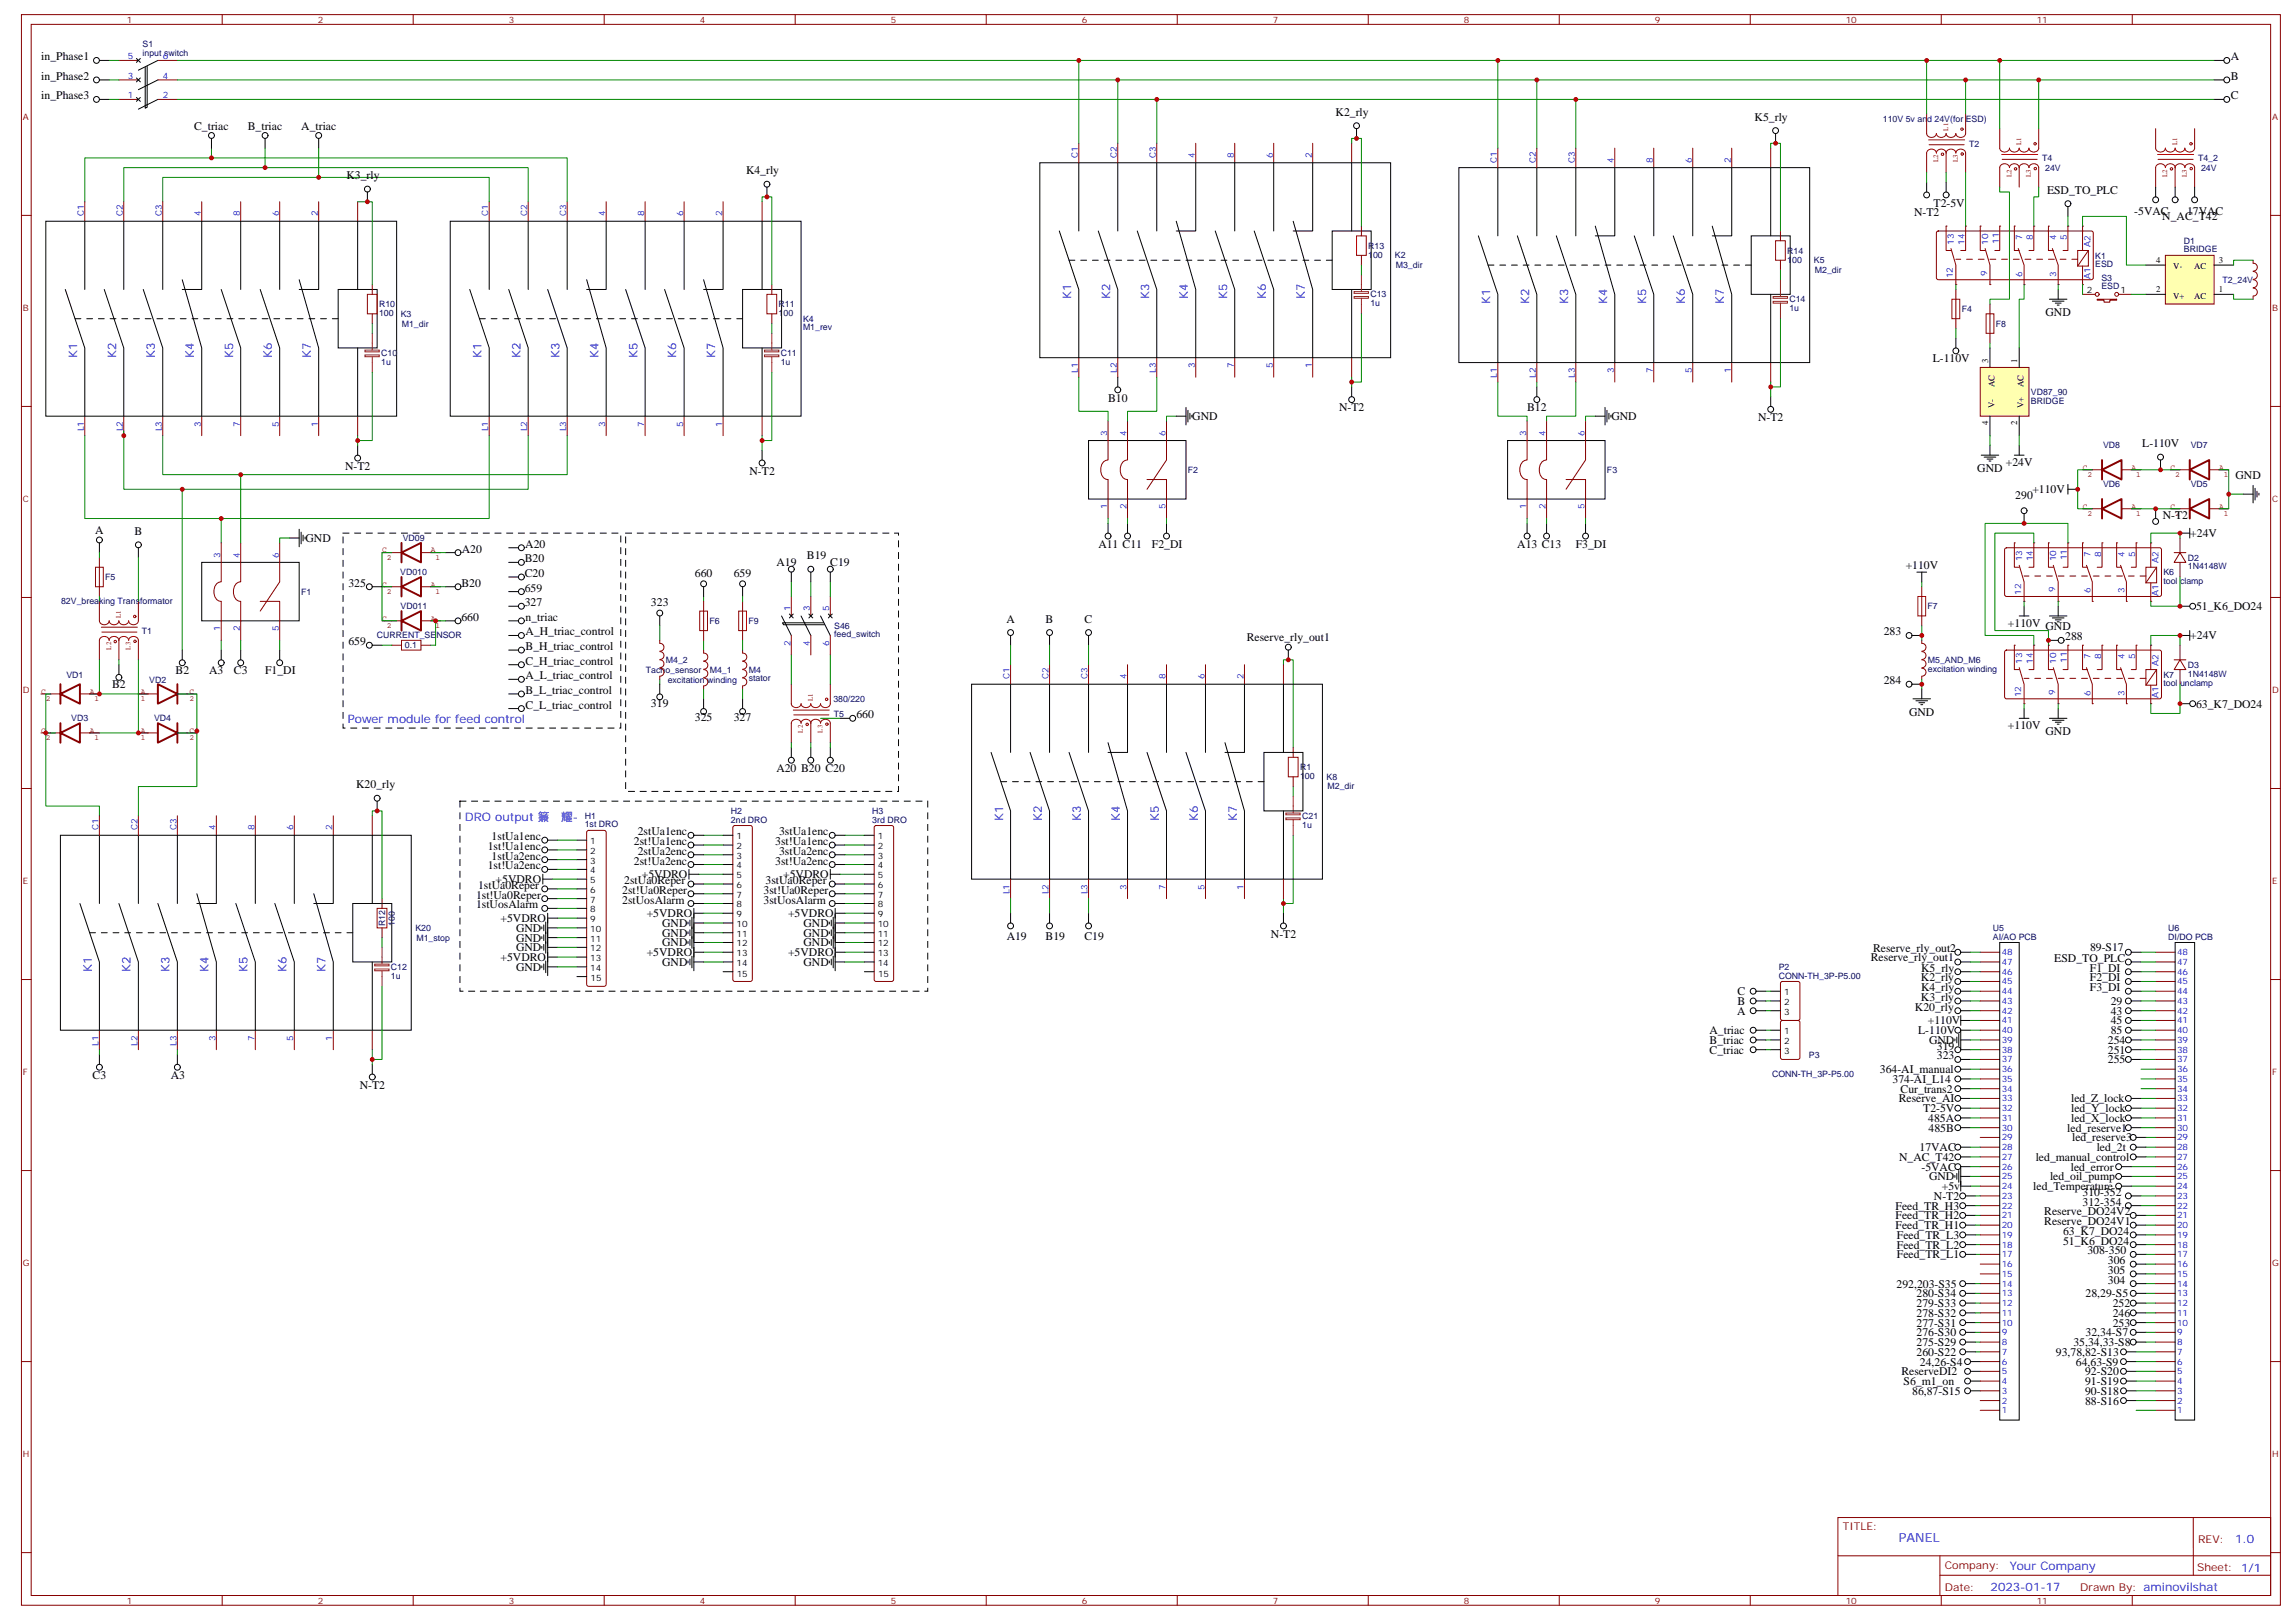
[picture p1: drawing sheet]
<svg xmlns="http://www.w3.org/2000/svg" width="831mm" height="585mm" viewBox="0 0 831 585" stroke-linecap="round" stroke-linejoin="round" font-family="sans-serif">
<defs><g id="words">
<text font-size="4.6" fill="#00f" x="687.4" y="558.3">PANEL</text>
<g font-size="4.2">
<text x="14.9" y="21.9">in_Phase1</text>
<text x="807.6" y="21.9">A</text>
<text x="14.9" y="28.9">in_Phase2</text>
<text x="807.6" y="28.9">B</text>
<text x="14.9" y="36">in_Phase3</text>
<text x="807.6" y="36">C</text>
<text x="483.5" y="41.9">K2_rly</text>
<text x="70.3" y="46.9">C_triac</text>
<text x="89.7" y="46.9">B_triac</text>
<text x="109.1" y="46.9">A_triac</text>
<text x="635.2" y="43.7">K5_rly</text>
<text x="125.4" y="64.9">K3_rly</text>
<text x="270.1" y="63.1">K4_rly</text>
<text x="741" y="70.1">ESD_TO_PLC</text>
<text x="700" y="74.8">T2-5V</text>
<text x="772.6" y="78">-5VAC</text>
<text x="791.7" y="78">17VAC</text>
<text x="692.9" y="78.3">N-T2</text>
<text x="782.8" y="79.8">N_AC_T42</text>
<text x="740.5" y="114.4">GND</text>
<text x="699.6" y="130.9">L-110V</text>
<text x="401.1" y="145.3">B10</text>
<text x="484.8" y="148.9">N-T2</text>
<text x="552.8" y="148.9">B12</text>
<text x="431.6" y="152.1">GND</text>
<text x="583.3" y="152.1">GND</text>
<text x="636.5" y="152.4">N-T2</text>
<text x="775.5" y="161.9">L-110V</text>
<text x="124.9" y="170">N-T2</text>
<text x="271.3" y="171.8">N-T2</text>
<text x="715.8" y="170.8">GND</text>
<text x="726.1" y="168.7">+24V</text>
<text x="809.3" y="173.2">GND</text>
<text x="735.7" y="178.5">+110V</text>
<text x="729.5" y="180.6">290</text>
<text x="782.9" y="187.7">N-T2</text>
<text x="34.4" y="193.3">A</text>
<text x="48.7" y="193.6">B</text>
<text x="110.6" y="196.2">GND</text>
<text x="792.9" y="194.4">+24V</text>
<text x="167.2" y="200">A20</text>
<text x="190" y="203.6">B20</text>
<text x="190.1" y="198.3">A20</text>
<text x="292.1" y="202.4">B19</text>
<text x="397.6" y="198.3">A11 C11</text>
<text x="417" y="198.3">F2_DI</text>
<text x="549.2" y="198.3">A13 C13</text>
<text x="570.4" y="198.3">F3_DI</text>
<text x="190" y="208.8">C20</text>
<text x="251.5" y="208.8">660</text>
<text x="265.6" y="208.8">659</text>
<text x="281.1" y="205">A19</text>
<text x="300.6" y="205">C19</text>
<text x="689.9" y="206">+110V</text>
<text x="126.1" y="212.4">325</text>
<text x="167" y="212.4">B20</text>
<text x="190" y="214.1">659</text>
<text x="190" y="219.4">327</text>
<text x="235.7" y="219.4">323</text>
<text x="795" y="220.9">51_K6_DO24</text>
<text x="167" y="224.7">660</text>
<text x="190.3" y="224.7">n_triac</text>
<text x="364.3" y="225.3">A</text>
<text x="378.5" y="225.4">B</text>
<text x="392.6" y="225.4">C</text>
<text x="726.9" y="226.9">+110V GND</text>
<text x="126.1" y="233.5">659</text>
<text x="190.3" y="230">A_H_triac_control</text>
<text x="451.3" y="232.1">Reserve_rly_out1</text>
<text x="681.9" y="230">283</text>
<text x="747.6" y="231.8">288</text>
<text x="792.9" y="231.5">+24V</text>
<text x="190.3" y="235.3">B_H_triac_control</text>
<text x="63.5" y="244.1">B2</text>
<text x="75.7" y="244.1">A3</text>
<text x="84.7" y="244.1">C3</text>
<text x="96" y="244.1">F1_DI</text>
<text x="190.3" y="240.6">C_H_triac_control</text>
<text x="190.3" y="245.9">A_L_triac_control</text>
<text x="40.6" y="249.1">B2</text>
<text x="190.3" y="251.2">B_L_triac_control</text>
<text x="681.9" y="247.6">284</text>
<text x="190.3" y="256.5">C_L_triac_control</text>
<text x="235.7" y="255.8">319</text>
<text x="795" y="256.1">63_K7_DO24</text>
<text x="251.5" y="261.1">325</text>
<text x="265.6" y="261.1">327</text>
<text x="310" y="260">660</text>
<text x="691.1" y="259">GND</text>
<text x="726.9" y="264">+110V</text>
<text x="740.5" y="266.1">GND</text>
<text x="281" y="279.4">A20 B20 C20</text>
<text x="129" y="285.3">K20_rly</text>
<text x="178" y="304.1">1stUa1enc</text>
<text x="229.5" y="305.9">2st!Ua1enc</text>
<text x="230.9" y="302.3">2stUa1enc</text>
<text x="280.6" y="305.9">3st!Ua1enc</text>
<text x="282" y="302.3">3stUa1enc</text>
<text x="176.6" y="307.6">1st!Ua1enc</text>
<text x="178" y="311.1">1stUa2enc</text>
<text x="230.9" y="309.4">2stUa2enc</text>
<text x="282" y="309.4">3stUa2enc</text>
<text x="176.6" y="314.7">1st!Ua2enc</text>
<text x="229.5" y="312.9">2st!Ua2enc</text>
<text x="232.3" y="317.9">+5VDRO</text>
<text x="280.6" y="312.9">3st!Ua2enc</text>
<text x="283.5" y="317.9">+5VDRO</text>
<text x="173.1" y="321.7">1stUa0Reper</text>
<text x="179.4" y="319.6">+5VDRO</text>
<text x="225.2" y="323.5">2st!Ua0Reper</text>
<text x="226" y="320">2stUa0Reper</text>
<text x="276.4" y="323.5">3st!Ua0Reper</text>
<text x="277.1" y="320">3stUa0Reper</text>
<text x="172.3" y="325.3">1st!Ua0Reper</text>
<text x="172.3" y="328.8">1stUosAlarm</text>
<text x="225.2" y="327">2stUosAlarm</text>
<text x="276.4" y="327">3stUosAlarm</text>
<text x="181.2" y="333.8">+5VDRO</text>
<text x="234.1" y="332">+5VDRO</text>
<text x="239.7" y="335.5">GND</text>
<text x="285.3" y="332">+5VDRO</text>
<text x="290.9" y="335.5">GND</text>
<text x="186.8" y="337.3">GND</text>
<text x="186.8" y="340.8">GND</text>
<text x="239.7" y="339">GND</text>
<text x="290.9" y="339">GND</text>
<text x="364.4" y="340.2">A19</text>
<text x="378.5" y="340.2">B19</text>
<text x="392.5" y="340.2">C19</text>
<text x="460.1" y="339.4">N-T2</text>
<text x="181.2" y="347.9">+5VDRO</text>
<text x="186.8" y="344.3">GND</text>
<text x="234.1" y="346.1">+5VDRO</text>
<text x="239.7" y="342.6">GND</text>
<text x="285.3" y="346.1">+5VDRO</text>
<text x="290.9" y="342.6">GND</text>
<text x="677.2" y="347.8">Reserve_rly_out1</text>
<text x="678" y="344.7">Reserve_rly_out2</text>
<text x="756.6" y="344.3">89-S17</text>
<text x="186.8" y="351.4">GND</text>
<text x="239.7" y="349.6">GND</text>
<text x="290.9" y="349.6">GND</text>
<text x="695.5" y="351.7">K5_rly</text>
<text x="743.7" y="348.2">ESD_TO_PLC</text>
<text x="756.5" y="351.7">F1_DI</text>
<text x="695.4" y="355.2">K2_rly</text>
<text x="695.5" y="358.8">K4_rly</text>
<text x="756.5" y="358.8">F3_DI</text>
<text x="756.5" y="355.2">F2_DI</text>
<text x="629" y="360.2">C</text>
<text x="629" y="363.7">B</text>
<text x="693.2" y="365.8">K20_rly</text>
<text x="695.4" y="362.3">K3_rly</text>
<text x="764.1" y="363.7">29</text>
<text x="628.9" y="367.3">A</text>
<text x="697.9" y="370.8">+110V</text>
<text x="764.1" y="370.8">45</text>
<text x="764.1" y="367.3">43</text>
<text x="618.8" y="374.3">A_triac</text>
<text x="618.9" y="377.8">B_triac</text>
<text x="694.4" y="374.3">L-110V</text>
<text x="698.3" y="377.9">GND</text>
<text x="763.1" y="377.8">254</text>
<text x="764.1" y="374.3">85</text>
<text x="618.9" y="381.4">C_triac</text>
<text x="701.1" y="379.9">319</text>
<text x="701.1" y="383.5">323</text>
<text x="763.1" y="381.4">251</text>
<text x="680.5" y="388.4">364-AI_manual</text>
<text x="763.1" y="384.9">255</text>
<text x="33.5" y="390.5">C3</text>
<text x="61.8" y="390.5">A3</text>
<text x="130.2" y="394.1">N-T2</text>
<text x="685.1" y="392">374-AI_L14</text>
<text x="688" y="395.5">Cur_trans2</text>
<text x="687.3" y="399">Reserve_AI</text>
<text x="749.8" y="399">led_Z_lock</text>
<text x="696.2" y="402.5">T2-5V</text>
<text x="698" y="406.1">485A</text>
<text x="749.8" y="402.5">led_Y_lock</text>
<text x="749.8" y="406.1">led_X_lock</text>
<text x="698.1" y="409.6">485B</text>
<text x="748.4" y="409.6">led_reserve1</text>
<text x="750.1" y="413.1">led_reserve3</text>
<text x="694.9" y="416.6">17VAC</text>
<text x="759" y="416.6">led_2t</text>
<text x="687.5" y="420.2">N_AC_T42</text>
<text x="695.6" y="423.7">-5VAC</text>
<text x="736.9" y="420.2">led_manual_control</text>
<text x="749.6" y="423.7">led_error</text>
<text x="698.3" y="427.2">GND</text>
<text x="703" y="430.8">+5v</text>
<text x="736" y="430.8">led_Temperature</text>
<text x="742.1" y="427.2">led_oil_pump</text>
<text x="686.2" y="437.8">Feed_TR_H3</text>
<text x="700.1" y="434.3">N-T2</text>
<text x="753.9" y="436.4">312-354</text>
<text x="753.9" y="432.9">310-352</text>
<text x="686.2" y="441.3">Feed_TR_H2</text>
<text x="740" y="443.4">Reserve_DO24V1</text>
<text x="740" y="439.9">Reserve_DO24V2</text>
<text x="686.2" y="444.9">Feed_TR_H1</text>
<text x="686.7" y="448.4">Feed_TR_L3</text>
<text x="746.8" y="447">63_K7_DO24</text>
<text x="686.7" y="455.4">Feed_TR_L1</text>
<text x="686.7" y="451.9">Feed_TR_L2</text>
<text x="746.8" y="450.5">51_K6_DO24</text>
<text x="755.6" y="454">308-350</text>
<text x="763.1" y="457.6">306</text>
<text x="763.1" y="461.1">305</text>
<text x="686.6" y="466">292,203-S35</text>
<text x="763.1" y="464.6">304</text>
<text x="693.8" y="473.1">279-S33</text>
<text x="693.8" y="469.6">280-S34</text>
<text x="755" y="469.6">28,29-S5</text>
<text x="764.8" y="473.1">252</text>
<text x="693.8" y="476.6">278-S32</text>
<text x="764.8" y="476.6">246</text>
<text x="693.8" y="483.7">276-S30</text>
<text x="693.8" y="480.2">277-S31</text>
<text x="755" y="483.7">32,34-S7</text>
<text x="764.8" y="480.2">253</text>
<text x="693.8" y="490.7">260-S22</text>
<text x="693.8" y="487.2">275-S29</text>
<text x="744.2" y="490.7">93,78,82-S13</text>
<text x="750.6" y="487.2">35,34,33-S8</text>
<text x="688.3" y="497.8">ReserveDI2</text>
<text x="695" y="494.3">24,26-S4</text>
<text x="751.5" y="494.3">64,63-S9</text>
<text x="754.8" y="497.8">92-S20</text>
<text x="689.1" y="501.3">S6_m1_on</text>
<text x="754.8" y="501.3">91-S19</text>
<text x="692.2" y="504.8">86,87-S15</text>
<text x="754.8" y="504.8">90-S18</text>
<text x="754.8" y="508.4">88-S16</text>
</g>
<g font-size="4.2" fill="#00f">
<text x="387.8" y="108.3" transform="rotate(-90 387.8 108.3)">K1</text>
<text x="401.8" y="108.3" transform="rotate(-90 401.8 108.3)">K2</text>
<text x="415.9" y="108.3" transform="rotate(-90 415.9 108.3)">K3</text>
<text x="430.1" y="108.3" transform="rotate(-90 430.1 108.3)">K4</text>
<text x="444.2" y="108.3" transform="rotate(-90 444.2 108.3)">K5</text>
<text x="458.3" y="108.3" transform="rotate(-90 458.3 108.3)">K6</text>
<text x="472.4" y="108.3" transform="rotate(-90 472.4 108.3)">K7</text>
<text x="539.5" y="110.1" transform="rotate(-90 539.5 110.1)">K1</text>
<text x="553.5" y="110.1" transform="rotate(-90 553.5 110.1)">K2</text>
<text x="567.6" y="110.1" transform="rotate(-90 567.6 110.1)">K3</text>
<text x="581.7" y="110.1" transform="rotate(-90 581.7 110.1)">K4</text>
<text x="595.9" y="110.1" transform="rotate(-90 595.9 110.1)">K5</text>
<text x="610" y="110.1" transform="rotate(-90 610 110.1)">K6</text>
<text x="624.1" y="110.1" transform="rotate(-90 624.1 110.1)">K7</text>
<text x="28" y="129.5" transform="rotate(-90 28 129.5)">K1</text>
<text x="42" y="129.5" transform="rotate(-90 42 129.5)">K2</text>
<text x="56.1" y="129.5" transform="rotate(-90 56.1 129.5)">K3</text>
<text x="70.2" y="129.5" transform="rotate(-90 70.2 129.5)">K4</text>
<text x="84.4" y="129.5" transform="rotate(-90 84.4 129.5)">K5</text>
<text x="98.4" y="129.5" transform="rotate(-90 98.4 129.5)">K6</text>
<text x="112.5" y="129.5" transform="rotate(-90 112.5 129.5)">K7</text>
<text x="174.4" y="129.5" transform="rotate(-90 174.4 129.5)">K1</text>
<text x="188.4" y="129.5" transform="rotate(-90 188.4 129.5)">K2</text>
<text x="202.5" y="129.5" transform="rotate(-90 202.5 129.5)">K3</text>
<text x="216.6" y="129.5" transform="rotate(-90 216.6 129.5)">K4</text>
<text x="230.8" y="129.5" transform="rotate(-90 230.8 129.5)">K5</text>
<text x="244.8" y="129.5" transform="rotate(-90 244.8 129.5)">K6</text>
<text x="258.9" y="129.5" transform="rotate(-90 258.9 129.5)">K7</text>
<text x="125.9" y="261.8">Power module for feed control</text>
<text x="168.3" y="297">DRO output 䈴ὁ耀-</text>
<text x="363.1" y="297" transform="rotate(-90 363.1 297)">K1</text>
<text x="377.1" y="297" transform="rotate(-90 377.1 297)">K2</text>
<text x="391.2" y="297" transform="rotate(-90 391.2 297)">K3</text>
<text x="405.4" y="297" transform="rotate(-90 405.4 297)">K4</text>
<text x="419.5" y="297" transform="rotate(-90 419.5 297)">K5</text>
<text x="433.6" y="297" transform="rotate(-90 433.6 297)">K6</text>
<text x="447.7" y="297" transform="rotate(-90 447.7 297)">K7</text>
<text x="33.2" y="351.7" transform="rotate(-90 33.2 351.7)">K1</text>
<text x="47.3" y="351.7" transform="rotate(-90 47.3 351.7)">K2</text>
<text x="61.4" y="351.7" transform="rotate(-90 61.4 351.7)">K3</text>
<text x="75.5" y="351.7" transform="rotate(-90 75.5 351.7)">K4</text>
<text x="89.6" y="351.7" transform="rotate(-90 89.6 351.7)">K5</text>
<text x="103.7" y="351.7" transform="rotate(-90 103.7 351.7)">K6</text>
<text x="117.8" y="351.7" transform="rotate(-90 117.8 351.7)">K7</text>
<text x="809.1" y="558.5">1.0</text>
<text x="727.5" y="568.1">Your Company</text>
<text x="720.6" y="575.9">2023-01-17</text>
</g>
<g font-size="3.9" fill="#800">
<text x="667.1" y="553.9">TITLE:</text>
<text x="795.7" y="558.5">REV:</text>
<text x="704" y="568.1">Company:</text>
<text x="795.4" y="568.7">Sheet: 1/1</text>
<text x="704" y="575.7">Date:</text>
<text x="753" y="575.8">Drawn By: aminovilshat</text>
</g>
<g font-size="3.2" fill="#800">
<text x="45.9" y="8.3">1</text>
<text x="115" y="8.3">2</text>
<text x="184.1" y="8.3">3</text>
<text x="253.3" y="8.3">4</text>
<text x="322.4" y="8.3">5</text>
<text x="391.6" y="8.3">6</text>
<text x="460.7" y="8.3">7</text>
<text x="529.9" y="8.3">8</text>
<text x="599" y="8.3">9</text>
<text x="668.2" y="8.3">10</text>
<text x="737.3" y="8.3">11</text>
<text x="8.3" y="43.4">A</text>
<text x="822.5" y="43.4">A</text>
<text x="8.3" y="112.5">B</text>
<text x="822.5" y="112.5">B</text>
<text x="8.3" y="181.7">C</text>
<text x="822.5" y="181.7">C</text>
<text x="8.3" y="250.8">D</text>
<text x="822.5" y="250.8">D</text>
<text x="8.3" y="320">E</text>
<text x="822.5" y="320">E</text>
<text x="8.3" y="389.1">F</text>
<text x="822.5" y="389.1">F</text>
<text x="8.3" y="458.3">G</text>
<text x="822.5" y="458.3">G</text>
<text x="8.3" y="527.4">H</text>
<text x="822.5" y="527.4">H</text>
<text x="45.9" y="580.5">1</text>
<text x="115" y="580.5">2</text>
<text x="184.1" y="580.5">3</text>
<text x="253.3" y="580.5">4</text>
<text x="322.4" y="580.5">5</text>
<text x="391.6" y="580.5">6</text>
<text x="460.7" y="580.5">7</text>
<text x="529.9" y="580.5">8</text>
<text x="599" y="580.5">9</text>
<text x="668.2" y="580.5">10</text>
<text x="737.3" y="580.5">11</text>
</g>
<g font-size="3.2" fill="#000080">
<text x="51.6" y="16.9">S1</text>
<text x="51.6" y="20.1">input switch</text>
<text x="681.6" y="44.2">110V 5v and 24V(for ESD)</text>
<text x="712.8" y="53">T2</text>
<text x="739.2" y="58.3">T4</text>
<text x="795.7" y="58.3">T4_2</text>
<text x="740.4" y="61.9">24V</text>
<text x="796.8" y="61.9">24V</text>
<text x="790.6" y="88.2">D1</text>
<text x="495.3" y="93.3">100</text>
<text x="495.3" y="90">R13</text>
<text x="504.9" y="93.5">K2</text>
<text x="647" y="95">100</text>
<text x="647" y="91.8">R14</text>
<text x="656.6" y="95.2">K5</text>
<text x="758.5" y="93.6">K1</text>
<text x="790.6" y="91.4">BRIDGE</text>
<text x="505.3" y="97">M3_dir</text>
<text x="657" y="98.8">M2_dir</text>
<text x="758.5" y="96.7">ESD</text>
<text x="760.7" y="101.7">S3</text>
<text x="496.1" y="107.7">C13</text>
<text x="760.7" y="104.8">ESD</text>
<text x="804.5" y="102.3">T2_24V</text>
<text x="137.2" y="111.2">R10</text>
<text x="281.9" y="111.2">R11</text>
<text x="496.1" y="110.9">1u</text>
<text x="647.8" y="112.7">1u</text>
<text x="647.8" y="109.4">C14</text>
<text x="710.1" y="112.9">F4</text>
<text x="137.2" y="114.4">100</text>
<text x="145.1" y="114.7">K3</text>
<text x="145.4" y="118.2">M1_dir</text>
<text x="281.9" y="114.4">100</text>
<text x="290.7" y="119.6">M1_rev</text>
<text x="290.7" y="116.4">K4</text>
<text x="722.5" y="118.2">F8</text>
<text x="138" y="128.8">C10</text>
<text x="282.6" y="128.8">C11</text>
<text x="138" y="132.1">1u</text>
<text x="282.6" y="132.1">1u</text>
<text x="735.2" y="142.9">VD87_90</text>
<text x="735.2" y="146">BRIDGE</text>
<text x="761.3" y="162.3">VD8</text>
<text x="793.1" y="162.2">VD7</text>
<text x="430" y="171.1">F2</text>
<text x="581.7" y="171.1">F3</text>
<text x="761.3" y="176.4">VD6</text>
<text x="793.1" y="176.4">VD5</text>
<text x="145.8" y="195.9">VD09</text>
<text x="792" y="202.9">D2</text>
<text x="38.1" y="210">F5</text>
<text x="144.9" y="208.2">VD010</text>
<text x="783.2" y="208.2">K6</text>
<text x="792" y="206.1">1N4148W</text>
<text x="109" y="215.2">F1</text>
<text x="783.2" y="211.4">tool clamp</text>
<text x="22.1" y="218.7">82V_breaking Transformator</text>
<text x="145" y="220.6">VD011</text>
<text x="697.8" y="220.5">F7</text>
<text x="256.8" y="225.8">F6</text>
<text x="270.9" y="225.8">F9</text>
<text x="302" y="227.5">S46</text>
<text x="51.3" y="229.4">T1</text>
<text x="136.4" y="231.1">CURRENT_SENSOR</text>
<text x="302" y="230.7">feed_switch</text>
<text x="146.6" y="234.7">0.1</text>
<text x="241.1" y="239.9">M4_2</text>
<text x="697.9" y="239.9">M5_AND_M6</text>
<text x="24" y="245.3">VD1</text>
<text x="233.8" y="243.4">Tacho_sensor</text>
<text x="256.9" y="243.4">M4_1</text>
<text x="271" y="243.4">M4</text>
<text x="697.9" y="243.1">excitation winding</text>
<text x="783.2" y="245.3">K7</text>
<text x="792" y="244.9">1N4148W</text>
<text x="792" y="241.7">D3</text>
<text x="54" y="247">VD2</text>
<text x="241.7" y="247.1">excitation winding</text>
<text x="271" y="246.6">stator</text>
<text x="783.2" y="248.4">tool unclamp</text>
<text x="301.7" y="254.1">380/220</text>
<text x="25.8" y="261.1">VD3</text>
<text x="55.8" y="261.1">VD4</text>
<text x="301.8" y="259.4">T5</text>
<text x="470.6" y="282">100</text>
<text x="470.6" y="278.8">R1</text>
<text x="480.2" y="282.2">K8</text>
<text x="480.6" y="285.7">M2_dir</text>
<text x="211.7" y="299.5">1st DRO</text>
<text x="211.7" y="296.3">H1</text>
<text x="264.6" y="297.7">2nd DRO</text>
<text x="264.6" y="294.5">H2</text>
<text x="315.7" y="297.7">3rd DRO</text>
<text x="315.7" y="294.5">H3</text>
<text x="471.4" y="299.6">1u</text>
<text x="471.4" y="296.4">C21</text>
<text x="139.4" y="335.3" transform="rotate(-90 139.4 335.3)">R12</text>
<text x="142.9" y="335.1" transform="rotate(-90 142.9 335.1)">100</text>
<text x="150.4" y="336.9">K20</text>
<text x="150.7" y="340.4">M1_stop</text>
<text x="721.4" y="340.1">AI/AO PCB</text>
<text x="721.4" y="337.1">U5</text>
<text x="784.9" y="340.1">DI/DO PCB</text>
<text x="784.9" y="337.1">U6</text>
<text x="141.5" y="351.1">C12</text>
<text x="643.9" y="351">P2</text>
<text x="141.5" y="354.3">1u</text>
<text x="643.9" y="354.2">CONN-TH_3P-P5.00</text>
<text x="654.9" y="382.9">P3</text>
<text x="641.5" y="389.8">CONN-TH_3P-P5.00</text>
</g>
<g font-size="3.2" fill="#00f">
<text x="46.3" y="21.5">5</text>
<text x="58.9" y="21.5">6</text>
<text x="46.3" y="28.6">3</text>
<text x="58.9" y="28.6">4</text>
<text x="46.3" y="35.6">1</text>
<text x="58.9" y="35.6">2</text>
<text x="390.2" y="57.1" transform="rotate(-90 390.2 57.1)">C1</text>
<text x="404.3" y="57.1" transform="rotate(-90 404.3 57.1)">C2</text>
<text x="418.4" y="57.1" transform="rotate(-90 418.4 57.1)">C3</text>
<text x="432.5" y="57.1" transform="rotate(-90 432.5 57.1)">4</text>
<text x="446.6" y="57.1" transform="rotate(-90 446.6 57.1)">8</text>
<text x="460.7" y="57.1" transform="rotate(-90 460.7 57.1)">6</text>
<text x="474.8" y="57.1" transform="rotate(-90 474.8 57.1)">2</text>
<text x="541.9" y="58.9" transform="rotate(-90 541.9 58.9)">C1</text>
<text x="556" y="58.9" transform="rotate(-90 556 58.9)">C2</text>
<text x="570.1" y="58.9" transform="rotate(-90 570.1 58.9)">C3</text>
<text x="584.2" y="58.9" transform="rotate(-90 584.2 58.9)">4</text>
<text x="598.3" y="58.9" transform="rotate(-90 598.3 58.9)">8</text>
<text x="612.4" y="58.9" transform="rotate(-90 612.4 58.9)">6</text>
<text x="626.5" y="58.9" transform="rotate(-90 626.5 58.9)">2</text>
<text x="30.3" y="78.3" transform="rotate(-90 30.3 78.3)">C1</text>
<text x="44.4" y="78.3" transform="rotate(-90 44.4 78.3)">C2</text>
<text x="58.6" y="78.3" transform="rotate(-90 58.6 78.3)">C3</text>
<text x="72.7" y="78.3" transform="rotate(-90 72.7 78.3)">4</text>
<text x="86.8" y="78.3" transform="rotate(-90 86.8 78.3)">8</text>
<text x="100.9" y="78.3" transform="rotate(-90 100.9 78.3)">6</text>
<text x="115" y="78.3" transform="rotate(-90 115 78.3)">2</text>
<text x="176.7" y="78.3" transform="rotate(-90 176.7 78.3)">C1</text>
<text x="190.9" y="78.3" transform="rotate(-90 190.9 78.3)">C2</text>
<text x="205" y="78.3" transform="rotate(-90 205 78.3)">C3</text>
<text x="219.1" y="78.3" transform="rotate(-90 219.1 78.3)">4</text>
<text x="233.2" y="78.3" transform="rotate(-90 233.2 78.3)">8</text>
<text x="247.3" y="78.3" transform="rotate(-90 247.3 78.3)">6</text>
<text x="261.4" y="78.3" transform="rotate(-90 261.4 78.3)">2</text>
<text x="707.3" y="88.5" transform="rotate(-90 707.3 88.5)">13</text>
<text x="711.2" y="88.5" transform="rotate(-90 711.2 88.5)">14</text>
<text x="719.7" y="88.5" transform="rotate(-90 719.7 88.5)">10</text>
<text x="723.5" y="88.2" transform="rotate(-90 723.5 88.2)">11</text>
<text x="732" y="86.8" transform="rotate(-90 732 86.8)">7</text>
<text x="735.9" y="86.8" transform="rotate(-90 735.9 86.8)">8</text>
<text x="744.4" y="86.8" transform="rotate(-90 744.4 86.8)">4</text>
<text x="748.2" y="86.8" transform="rotate(-90 748.2 86.8)">5</text>
<text x="756.7" y="89.3" transform="rotate(-90 756.7 89.3)">A2</text>
<text x="707" y="100.7" transform="rotate(-90 707 100.7)">12</text>
<text x="719.3" y="99.7" transform="rotate(-90 719.3 99.7)">9</text>
<text x="732" y="100.1" transform="rotate(-90 732 100.1)">6</text>
<text x="744.4" y="100.1" transform="rotate(-90 744.4 100.1)">3</text>
<text x="756.7" y="100.9" transform="rotate(-90 756.7 100.9)">A1</text>
<text x="390.2" y="135" transform="rotate(-90 390.2 135)">L1</text>
<text x="404.3" y="135" transform="rotate(-90 404.3 135)">L2</text>
<text x="418.4" y="135" transform="rotate(-90 418.4 135)">L3</text>
<text x="432.5" y="133.2" transform="rotate(-90 432.5 133.2)">3</text>
<text x="446.6" y="133.2" transform="rotate(-90 446.6 133.2)">7</text>
<text x="460.7" y="133.2" transform="rotate(-90 460.7 133.2)">5</text>
<text x="474.8" y="133.2" transform="rotate(-90 474.8 133.2)">1</text>
<text x="541.9" y="136.8" transform="rotate(-90 541.9 136.8)">L1</text>
<text x="556" y="136.8" transform="rotate(-90 556 136.8)">L2</text>
<text x="570.1" y="136.8" transform="rotate(-90 570.1 136.8)">L3</text>
<text x="584.2" y="135" transform="rotate(-90 584.2 135)">3</text>
<text x="598.3" y="135" transform="rotate(-90 598.3 135)">7</text>
<text x="612.4" y="135" transform="rotate(-90 612.4 135)">5</text>
<text x="626.5" y="135" transform="rotate(-90 626.5 135)">1</text>
<text x="72.7" y="154.4" transform="rotate(-90 72.7 154.4)">3</text>
<text x="86.8" y="154.4" transform="rotate(-90 86.8 154.4)">7</text>
<text x="100.9" y="154.4" transform="rotate(-90 100.9 154.4)">5</text>
<text x="115" y="154.4" transform="rotate(-90 115 154.4)">1</text>
<text x="219.1" y="154.4" transform="rotate(-90 219.1 154.4)">3</text>
<text x="233.2" y="154.4" transform="rotate(-90 233.2 154.4)">7</text>
<text x="247.3" y="154.4" transform="rotate(-90 247.3 154.4)">5</text>
<text x="261.4" y="154.4" transform="rotate(-90 261.4 154.4)">1</text>
<text x="30.3" y="156.2" transform="rotate(-90 30.3 156.2)">L1</text>
<text x="44.4" y="156.2" transform="rotate(-90 44.4 156.2)">L2</text>
<text x="58.6" y="156.2" transform="rotate(-90 58.6 156.2)">L3</text>
<text x="176.7" y="156.2" transform="rotate(-90 176.7 156.2)">L1</text>
<text x="190.9" y="156.2" transform="rotate(-90 190.9 156.2)">L2</text>
<text x="205" y="156.2" transform="rotate(-90 205 156.2)">L3</text>
<text x="400.8" y="157.7" transform="rotate(-90 400.8 157.7)">3</text>
<text x="407.8" y="157.7" transform="rotate(-90 407.8 157.7)">4</text>
<text x="421.9" y="157.7" transform="rotate(-90 421.9 157.7)">6</text>
<text x="552.4" y="157.7" transform="rotate(-90 552.4 157.7)">3</text>
<text x="559.5" y="157.7" transform="rotate(-90 559.5 157.7)">4</text>
<text x="573.6" y="157.7" transform="rotate(-90 573.6 157.7)">6</text>
<text x="400.8" y="184.4" transform="rotate(-90 400.8 184.4)">1</text>
<text x="407.8" y="184.4" transform="rotate(-90 407.8 184.4)">2</text>
<text x="421.9" y="184.4" transform="rotate(-90 421.9 184.4)">5</text>
<text x="552.4" y="184.4" transform="rotate(-90 552.4 184.4)">1</text>
<text x="559.5" y="184.4" transform="rotate(-90 559.5 184.4)">2</text>
<text x="573.6" y="184.4" transform="rotate(-90 573.6 184.4)">5</text>
<text x="79.7" y="201.8" transform="rotate(-90 79.7 201.8)">3</text>
<text x="86.8" y="201.8" transform="rotate(-90 86.8 201.8)">4</text>
<text x="100.9" y="201.8" transform="rotate(-90 100.9 201.8)">6</text>
<text x="732" y="203.2" transform="rotate(-90 732 203.2)">13</text>
<text x="735.9" y="203.2" transform="rotate(-90 735.9 203.2)">14</text>
<text x="744.4" y="203.2" transform="rotate(-90 744.4 203.2)">10</text>
<text x="748.2" y="202.8" transform="rotate(-90 748.2 202.8)">11</text>
<text x="756.7" y="201.4" transform="rotate(-90 756.7 201.4)">7</text>
<text x="760.6" y="201.4" transform="rotate(-90 760.6 201.4)">8</text>
<text x="769.1" y="201.4" transform="rotate(-90 769.1 201.4)">4</text>
<text x="772.9" y="201.4" transform="rotate(-90 772.9 201.4)">5</text>
<text x="781.4" y="203.9" transform="rotate(-90 781.4 203.9)">A2</text>
<text x="731.7" y="215.3" transform="rotate(-90 731.7 215.3)">12</text>
<text x="744" y="214.4" transform="rotate(-90 744 214.4)">9</text>
<text x="756.7" y="214.7" transform="rotate(-90 756.7 214.7)">6</text>
<text x="769.1" y="214.7" transform="rotate(-90 769.1 214.7)">3</text>
<text x="781.4" y="215.5" transform="rotate(-90 781.4 215.5)">A1</text>
<text x="286.1" y="221.2" transform="rotate(-90 286.1 221.2)">1</text>
<text x="293.2" y="221.2" transform="rotate(-90 293.2 221.2)">3</text>
<text x="300.2" y="221.2" transform="rotate(-90 300.2 221.2)">5</text>
<text x="79.7" y="228.5" transform="rotate(-90 79.7 228.5)">1</text>
<text x="86.8" y="228.5" transform="rotate(-90 86.8 228.5)">2</text>
<text x="100.9" y="228.5" transform="rotate(-90 100.9 228.5)">5</text>
<text x="286.1" y="233.8" transform="rotate(-90 286.1 233.8)">2</text>
<text x="293.2" y="233.8" transform="rotate(-90 293.2 233.8)">4</text>
<text x="300.2" y="233.8" transform="rotate(-90 300.2 233.8)">6</text>
<text x="748.2" y="239.9" transform="rotate(-90 748.2 239.9)">11</text>
<text x="756.7" y="238.5" transform="rotate(-90 756.7 238.5)">7</text>
<text x="760.6" y="238.5" transform="rotate(-90 760.6 238.5)">8</text>
<text x="769.1" y="238.5" transform="rotate(-90 769.1 238.5)">4</text>
<text x="772.9" y="238.5" transform="rotate(-90 772.9 238.5)">5</text>
<text x="365.5" y="245.9" transform="rotate(-90 365.5 245.9)">C1</text>
<text x="379.6" y="245.9" transform="rotate(-90 379.6 245.9)">C2</text>
<text x="393.7" y="245.9" transform="rotate(-90 393.7 245.9)">C3</text>
<text x="407.8" y="245.9" transform="rotate(-90 407.8 245.9)">4</text>
<text x="421.9" y="245.9" transform="rotate(-90 421.9 245.9)">8</text>
<text x="436" y="245.9" transform="rotate(-90 436 245.9)">6</text>
<text x="450.1" y="245.9" transform="rotate(-90 450.1 245.9)">2</text>
<text x="732" y="240.2" transform="rotate(-90 732 240.2)">13</text>
<text x="735.9" y="240.2" transform="rotate(-90 735.9 240.2)">14</text>
<text x="744.4" y="240.2" transform="rotate(-90 744.4 240.2)">10</text>
<text x="781.4" y="240.9" transform="rotate(-90 781.4 240.9)">A2</text>
<text x="744" y="251.4" transform="rotate(-90 744 251.4)">9</text>
<text x="756.7" y="251.8" transform="rotate(-90 756.7 251.8)">6</text>
<text x="769.1" y="251.8" transform="rotate(-90 769.1 251.8)">3</text>
<text x="731.7" y="252.4" transform="rotate(-90 731.7 252.4)">12</text>
<text x="781.4" y="252.6" transform="rotate(-90 781.4 252.6)">A1</text>
<text x="35.6" y="300.6" transform="rotate(-90 35.6 300.6)">C1</text>
<text x="49.7" y="300.6" transform="rotate(-90 49.7 300.6)">C2</text>
<text x="63.9" y="300.6" transform="rotate(-90 63.9 300.6)">C3</text>
<text x="78" y="300.6" transform="rotate(-90 78 300.6)">4</text>
<text x="92.1" y="300.6" transform="rotate(-90 92.1 300.6)">8</text>
<text x="106.2" y="300.6" transform="rotate(-90 106.2 300.6)">6</text>
<text x="120.3" y="300.6" transform="rotate(-90 120.3 300.6)">2</text>
<text x="365.5" y="323.8" transform="rotate(-90 365.5 323.8)">L1</text>
<text x="379.6" y="323.8" transform="rotate(-90 379.6 323.8)">L2</text>
<text x="393.7" y="323.8" transform="rotate(-90 393.7 323.8)">L3</text>
<text x="407.8" y="322" transform="rotate(-90 407.8 322)">3</text>
<text x="421.9" y="322" transform="rotate(-90 421.9 322)">7</text>
<text x="436" y="322" transform="rotate(-90 436 322)">5</text>
<text x="450.1" y="322" transform="rotate(-90 450.1 322)">1</text>
<text x="724.6" y="345.7">48</text>
<text x="788.1" y="345.7">48</text>
<text x="724.6" y="352.8">46</text>
<text x="724.6" y="349.2">47</text>
<text x="788.1" y="352.8">46</text>
<text x="788.1" y="349.2">47</text>
<text x="724.6" y="359.8">44</text>
<text x="724.6" y="356.3">45</text>
<text x="788.1" y="359.8">44</text>
<text x="788.1" y="356.3">45</text>
<text x="724.6" y="363.4">43</text>
<text x="788.1" y="363.4">43</text>
<text x="724.6" y="370.4">41</text>
<text x="724.6" y="366.9">42</text>
<text x="788.1" y="370.4">41</text>
<text x="788.1" y="366.9">42</text>
<text x="78" y="376.7" transform="rotate(-90 78 376.7)">3</text>
<text x="92.1" y="376.7" transform="rotate(-90 92.1 376.7)">7</text>
<text x="106.2" y="376.7" transform="rotate(-90 106.2 376.7)">5</text>
<text x="120.3" y="376.7" transform="rotate(-90 120.3 376.7)">1</text>
<text x="724.6" y="377.5">39</text>
<text x="724.6" y="373.9">40</text>
<text x="788.1" y="377.5">39</text>
<text x="788.1" y="373.9">40</text>
<text x="35.6" y="378.4" transform="rotate(-90 35.6 378.4)">L1</text>
<text x="49.7" y="378.4" transform="rotate(-90 49.7 378.4)">L2</text>
<text x="63.9" y="378.4" transform="rotate(-90 63.9 378.4)">L3</text>
<text x="724.6" y="381">38</text>
<text x="788.1" y="381">38</text>
<text x="724.6" y="388.1">36</text>
<text x="724.6" y="384.5">37</text>
<text x="788.1" y="388.1">36</text>
<text x="788.1" y="384.5">37</text>
<text x="724.6" y="395.1">34</text>
<text x="724.6" y="391.6">35</text>
<text x="788.1" y="395.1">34</text>
<text x="788.1" y="391.6">35</text>
<text x="724.6" y="398.6">33</text>
<text x="788.1" y="398.6">33</text>
<text x="724.6" y="405.7">31</text>
<text x="724.6" y="402.2">32</text>
<text x="788.1" y="405.7">31</text>
<text x="788.1" y="402.2">32</text>
<text x="724.6" y="412.7">29</text>
<text x="724.6" y="409.2">30</text>
<text x="788.1" y="412.7">29</text>
<text x="788.1" y="409.2">30</text>
<text x="724.6" y="419.8">27</text>
<text x="724.6" y="416.3">28</text>
<text x="788.1" y="419.8">27</text>
<text x="788.1" y="416.3">28</text>
<text x="724.6" y="423.3">26</text>
<text x="788.1" y="423.3">26</text>
<text x="724.6" y="430.4">24</text>
<text x="724.6" y="426.9">25</text>
<text x="788.1" y="430.4">24</text>
<text x="788.1" y="426.9">25</text>
<text x="724.6" y="437.4">22</text>
<text x="724.6" y="433.9">23</text>
<text x="788.1" y="437.4">22</text>
<text x="788.1" y="433.9">23</text>
<text x="724.6" y="441">21</text>
<text x="788.1" y="441">21</text>
<text x="724.6" y="448">19</text>
<text x="724.6" y="444.5">20</text>
<text x="788.1" y="448">19</text>
<text x="788.1" y="444.5">20</text>
<text x="724.6" y="455.1">17</text>
<text x="724.6" y="451.6">18</text>
<text x="788.1" y="455.1">17</text>
<text x="788.1" y="451.6">18</text>
<text x="724.6" y="458.6">16</text>
<text x="788.1" y="458.6">16</text>
<text x="724.6" y="465.7">14</text>
<text x="724.6" y="462.1">15</text>
<text x="788.1" y="465.7">14</text>
<text x="788.1" y="462.1">15</text>
<text x="724.6" y="472.7">12</text>
<text x="724.6" y="469.2">13</text>
<text x="788.1" y="472.7">12</text>
<text x="788.1" y="469.2">13</text>
<text x="724.6" y="479.8">10</text>
<text x="724.6" y="476.2">11</text>
<text x="788.1" y="479.8">10</text>
<text x="788.1" y="476.2">11</text>
<text x="724.6" y="483.3">9</text>
<text x="788.1" y="483.3">9</text>
<text x="724.6" y="490.4">7</text>
<text x="724.6" y="486.8">8</text>
<text x="788.1" y="490.4">7</text>
<text x="788.1" y="486.8">8</text>
<text x="724.6" y="497.4">5</text>
<text x="724.6" y="493.9">6</text>
<text x="788.1" y="497.4">5</text>
<text x="788.1" y="493.9">6</text>
<text x="724.6" y="500.9">4</text>
<text x="788.1" y="500.9">4</text>
<text x="724.6" y="508">2</text>
<text x="724.6" y="504.5">3</text>
<text x="788.1" y="508">2</text>
<text x="788.1" y="504.5">3</text>
<text x="724.6" y="511.5">1</text>
<text x="788.1" y="511.5">1</text>
</g>
<g font-size="3.2">
<text x="780.5" y="95.2">4</text>
<text x="803.3" y="95.2">3</text>
<text x="786.7" y="97.5">V-</text>
<text x="794.3" y="97.5">AC</text>
<text x="755.4" y="106.2">2</text>
<text x="767.6" y="106.2">1</text>
<text x="780.5" y="105.8">2</text>
<text x="803.3" y="105.8">1</text>
<text x="786.7" y="108.1">V+</text>
<text x="794.3" y="108.1">AC</text>
<text x="719.7" y="131.2" transform="rotate(-90 719.7 131.2)">3</text>
<text x="730.2" y="131.2" transform="rotate(-90 730.2 131.2)">1</text>
<text x="722" y="140.2" transform="rotate(-90 722 140.2)">AC</text>
<text x="732.5" y="140.2" transform="rotate(-90 732.5 140.2)">AC</text>
<text x="722" y="147.8" transform="rotate(-90 722 147.8)">V-</text>
<text x="732.5" y="147.8" transform="rotate(-90 732.5 147.8)">V+</text>
<text x="719.7" y="154" transform="rotate(-90 719.7 154)">4</text>
<text x="730.2" y="154" transform="rotate(-90 730.2 154)">2</text>
<text x="213.7" y="305.5">1</text>
<text x="266.6" y="303.7">1</text>
<text x="317.7" y="303.7">1</text>
<text x="213.7" y="309">2</text>
<text x="266.6" y="307.3">2</text>
<text x="266.6" y="310.8">3</text>
<text x="317.7" y="307.3">2</text>
<text x="317.7" y="310.8">3</text>
<text x="213.7" y="312.6">3</text>
<text x="213.7" y="316.1">4</text>
<text x="266.6" y="314.3">4</text>
<text x="266.6" y="317.9">5</text>
<text x="317.7" y="314.3">4</text>
<text x="317.7" y="317.9">5</text>
<text x="213.7" y="319.6">5</text>
<text x="213.7" y="323.1">6</text>
<text x="266.6" y="321.4">6</text>
<text x="317.7" y="321.4">6</text>
<text x="213.7" y="326.7">7</text>
<text x="266.6" y="324.9">7</text>
<text x="266.6" y="328.4">8</text>
<text x="317.7" y="324.9">7</text>
<text x="317.7" y="328.4">8</text>
<text x="213.7" y="330.2">8</text>
<text x="213.7" y="333.7">9</text>
<text x="266.6" y="332">9</text>
<text x="266.6" y="335.5">10</text>
<text x="317.7" y="332">9</text>
<text x="317.7" y="335.5">10</text>
<text x="213.7" y="337.3">10</text>
<text x="213.7" y="340.8">11</text>
<text x="266.6" y="339">11</text>
<text x="317.7" y="339">11</text>
<text x="213.7" y="344.3">12</text>
<text x="213.7" y="347.8">13</text>
<text x="266.6" y="342.5">12</text>
<text x="266.6" y="346.1">13</text>
<text x="317.7" y="342.5">12</text>
<text x="317.7" y="346.1">13</text>
<text x="213.7" y="351.4">14</text>
<text x="266.6" y="349.6">14</text>
<text x="266.7" y="353.5">15</text>
<text x="317.7" y="349.6">14</text>
<text x="317.9" y="353.5">15</text>
<text x="213.8" y="355.2">15</text>
<text x="645.8" y="363.7">2</text>
<text x="645.8" y="360.2">1</text>
<text x="645.8" y="367.2">3</text>
<text x="645.8" y="377.8">2</text>
<text x="645.8" y="374.3">1</text>
<text x="645.8" y="381.4">3</text>
</g>
<g font-size="2.8" fill="#840000">
<text x="754" y="170">C</text>
<text x="755.6" y="172.7">2</text>
<text x="771.6" y="170">A</text>
<text x="773.3" y="172.7">1</text>
<text x="785.7" y="170">C</text>
<text x="787.4" y="172.7">2</text>
<text x="803.3" y="170">A</text>
<text x="805" y="172.7">1</text>
<text x="754" y="184.1">C</text>
<text x="771.6" y="184.1">A</text>
<text x="785.7" y="184.1">C</text>
<text x="803.3" y="184.1">A</text>
<text x="755.6" y="186.8">2</text>
<text x="773.3" y="186.8">1</text>
<text x="787.4" y="186.8">2</text>
<text x="805" y="186.8">1</text>
<text x="138.4" y="200">C</text>
<text x="140.1" y="202.7">2</text>
<text x="156" y="200">A</text>
<text x="157.7" y="202.7">1</text>
<text x="138.4" y="212.3">C</text>
<text x="140.1" y="215">2</text>
<text x="156" y="212.3">A</text>
<text x="157.7" y="215">1</text>
<text x="138.4" y="224.6">C</text>
<text x="140.1" y="227.4">2</text>
<text x="156" y="224.6">A</text>
<text x="157.7" y="227.4">1</text>
<text x="14.9" y="251.1">C</text>
<text x="32.5" y="251.1">A</text>
<text x="51" y="251.1">A</text>
<text x="68.7" y="251.1">C</text>
<text x="16.6" y="253.8">2</text>
<text x="34.2" y="253.8">1</text>
<text x="51" y="253.8">1</text>
<text x="68.7" y="253.8">2</text>
<text x="14.9" y="265.2">C</text>
<text x="16.6" y="267.9">2</text>
<text x="32.5" y="265.2">A</text>
<text x="34.2" y="267.9">1</text>
<text x="51" y="265.2">A</text>
<text x="51" y="267.9">1</text>
<text x="68.7" y="265.2">C</text>
<text x="68.7" y="267.9">2</text>
</g>
<g font-size="2.5" fill="#a00000">
<text x="705.2" y="47.3" transform="rotate(-90 705.2 47.3)">L1</text>
<text x="731.6" y="52.6" transform="rotate(-90 731.6 52.6)">L1</text>
<text x="788.1" y="52.6" transform="rotate(-90 788.1 52.6)">L1</text>
<text x="701.7" y="58.8" transform="rotate(-90 701.7 58.8)">L2</text>
<text x="708.7" y="58.8" transform="rotate(-90 708.7 58.8)">L3</text>
<text x="728.1" y="64" transform="rotate(-90 728.1 64)">L2</text>
<text x="735.2" y="64" transform="rotate(-90 735.2 64)">L3</text>
<text x="784.6" y="64" transform="rotate(-90 784.6 64)">L2</text>
<text x="791.6" y="64" transform="rotate(-90 791.6 64)">L3</text>
<text x="43.7" y="223.7" transform="rotate(-90 43.7 223.7)">L1</text>
<text x="40.2" y="235.1" transform="rotate(-90 40.2 235.1)">L2</text>
<text x="47.3" y="235.1" transform="rotate(-90 47.3 235.1)">L3</text>
<text x="294.2" y="253.7" transform="rotate(-90 294.2 253.7)">L1</text>
<text x="290.7" y="265.1" transform="rotate(-90 290.7 265.1)">L2</text>
<text x="297.7" y="265.1" transform="rotate(-90 297.7 265.1)">L3</text>
</g>
</g></defs>
<g fill="none" stroke="#870000" stroke-width=".36">
<path d="M7.8 5.3h817.7v575.7h-817.7zM11.3 8.8h810.7v568.7h-810.7zM80.4 5.3v3.5M149.6 5.3v3.5M218.7 5.3v3.5M287.9 5.3v3.5M357 5.3v3.5M426.2 5.3v3.5M495.3 5.3v3.5M564.4 5.3v3.5M633.6 5.3v3.5M702.7 5.3v3.5"/>
<path d="M771.9 5.3v3.5M43 21.9h7.1M43 28.9h7.1M43 36h7.1M57.1 21.9h7.1M57.1 28.9h7.1M57.1 36h7.1M390.5 51.9v7M404.6 51.9v7M418.7 51.9v7M432.9 51.9v7M447 51.9v7"/>
<path d="M461.1 51.9v7M475.2 51.9v7M489.3 51.9v7M542.2 53.6v7.1M556.3 53.6v7.1M570.4 53.6v7.1M584.6 53.6v7.1M598.7 53.6v7.1M612.8 53.6v7.1M626.9 53.6v7.1M641 53.6v7.1M697.4 41.3v7"/>
<path d="M697.4 55.4v7M704.5 55.4v7M711.6 41.3v7M711.6 55.4v7M7.8 78h3.5M30.7 73v7.1M44.8 73v7.1M58.9 73v7.1M73 73v7.1M87.1 73v7.1M101.2 73v7.1M115.4 73v7.1"/>
<path d="M129.5 73v7.1M177.1 73v7.1M191.2 73v7.1M205.3 73v7.1M219.4 73v7.1M233.5 73v7.1M247.6 73v7.1M261.8 73v7.1M275.9 73v7.1M822 78h3.5M492.8 81.8v3.6M492.8 92.4v3.6"/>
<path d="M644.5 83.6v3.5M644.5 94.2v3.5M701.2 83.8l.5-.2 55.6 .1 .5 .6-.1 16.5-.6 .4h-55.7l-.4-.7v-16.2zM134.8 103v3.5M134.8 113.6v3.5M279.4 103v3.5M279.4 113.6v3.5M708 104.8v14.1M390.5 129.5v7M404.6 129.5v7M418.7 129.5v7M432.9 129.5v7"/>
<path d="M447 129.5v7M461.1 129.5v7M475.2 129.5v7M489.3 129.5v7M542.2 131.2v7.1M556.3 131.2v7.1M570.4 131.2v7.1M584.6 131.2v7.1M598.7 131.2v7.1M612.8 131.2v7.1M626.9 131.2v7.1M641 131.2v7.1"/>
<path d="M7.8 147.1h3.5M30.7 150.6v7.1M44.8 150.6v7.1M58.9 150.6v7.1M73 150.6v7.1M87.1 150.6v7.1M101.2 150.6v7.1M115.4 150.6v7.1M129.5 150.6v7.1M177.1 150.6v7.1M191.2 150.6v7.1M205.3 150.6v7.1"/>
<path d="M219.4 150.6v7.1M233.5 150.6v7.1M247.6 150.6v7.1M261.8 150.6v7.1M275.9 150.6v7.1M401.1 152.4v14.1a3.7 3.7 0 0 0-2 6l1.2 .9 .8 .2v14.1M408.2 152.4v14.1a3.7 3.7 0 0 0-2 6l1.2 .9 .8 .2v14.1M422.3 152.4v14.1l-7.1 10.6M552.8 152.4v14.1a3.7 3.7 0 0 0-2 6l1.2 .9 .8 .2v14.1M559.9 152.4v14.1a3.7 3.7 0 0 0-2 6l1.1 .9 .9 .2v14.1M574 152.4v14.1l-7.1 10.6M822 147.1h3.5"/>
<path d="M415.2 173.6h7.1v14.1M566.9 173.6h7.1v14.1M80.1 196.5v14.1a3.7 3.7 0 0 0-2 6l1.2 .9 .8 .2v14.1M87.1 196.5v14.1a3.7 3.7 0 0 0-1.9 6l1.1 .9 .8 .2v14.1M101.2 196.5v14.1l-7 10.6M7.8 216.3h3.5M36 201.8v14.1M36 217.7v7M50.1 217.7v7M94.2 217.7h7v14.1M822 216.3h3.5M36 231.8v7"/>
<path d="M43 231.8v7M50.1 231.8v7M18.3 251.2h3.6M28.9 251.2h3.6M53.6 251.2h3.5M64.2 251.2h3.5M18.3 265.3h3.6M28.9 265.3h3.6M53.6 265.3h3.5M64.2 265.3h3.5M7.8 285.4h3.5M36 295.3v7"/>
<path d="M50.1 295.3v7M64.2 295.3v7M78.3 295.3v7M92.4 295.3v7M106.5 295.3v7M120.6 295.3v7M134.8 295.3v7M822 285.4h3.5M138.3 325.3v3.5M138.3 335.8v3.6M7.8 354.5h3.5M822 354.5h3.5"/>
<path d="M36 372.9v7M50.1 372.9v7M64.2 372.9v7M78.3 372.9v7M92.4 372.9v7M106.5 372.9v7M120.6 372.9v7M134.8 372.9v7M7.8 423.7h3.5M822 423.7h3.5M7.8 492.8h3.5M822 492.8h3.5"/>
<path d="M665.3 549.3h156.7v28.2h-156.7zM794 549.3v20.9M7.8 562h3.5M80.4 577.5v3.5M149.6 577.5v3.5M218.7 577.5v3.5M287.9 577.5v3.5M357 577.5v3.5M426.2 577.5v3.5M495.3 577.5v3.5M564.4 577.5v3.5M633.6 577.5v3.5"/>
<path d="M665.4 563.1h156.4M702.3 570.2h119.5M702.3 563.1v14.1M702.7 577.5v3.5M771.9 577.5v3.5M822 562h3.5"/>
</g>
<g fill="none" stroke="#000" stroke-width=".36">
<path d="M36 21.9h3.5M36 28.9h3.5M36 36h3.5M49.4 35.3l1.4 1.4M49.4 28.2l1.4 1.4M49.4 21.2l1.4 1.4M50.8 35.3l-1.4 1.4M50.8 28.2l-1.4 1.4M50.8 21.2l-1.4 1.4M53.3 24v14.8l-.7 .4v-14.9M57.1 21.9l-7 3.5M57.1 28.9l-7 3.6"/>
<path d="M57.1 36l-7 3.5M801.5 21.9h3.5M801.5 28.9h3.5M801.5 36h3.5M376.4 58.9h127v70.6h-127zM390.5 58.9v24.7M404.6 58.9v24.7M418.7 58.9v24.7M432.9 58.9v24.7h-7.1M447 58.9v24.7M461.1 58.9v24.7M475.2 58.9v24.7h-7.1"/>
<path d="M489.3 58.9v24.7M528.1 60.7h127v70.5h-127zM542.2 60.7v24.7M556.3 60.7v24.7M570.4 60.7v24.7M584.6 60.7v24.7h-7.1M598.7 60.7v24.7M612.8 60.7v24.7M626.9 60.7v24.7h-7.1M641 60.7v24.7M697.4 66v3.5M16.6 80.1h127v70.5h-127z"/>
<path d="M30.7 80.1v24.7M44.8 80.1v24.7M58.9 80.1v24.7M73 80.1v24.7h-7M87.1 80.1v24.7M101.2 80.1v24.7M115.4 80.1v24.7h-7.1M129.5 80.1v24.7M163 80.1h127v70.5h-127zM177.1 80.1v24.7M191.2 80.1v24.7M205.3 80.1v24.7"/>
<path d="M219.4 80.1v24.7h-7M233.5 80.1v24.7M247.6 80.1v24.7M261.8 80.1v24.7h-7.1M275.9 80.1v24.7M383.5 83.6l7 21.2v24.7M397.6 83.6l7 21.2v24.7M411.7 83.6l7 21.2v24.7M425.8 80.1l7.1 24.7v24.7M439.9 83.6l7.1 21.2v24.7M454 83.6l7.1 21.2v24.7M468.1 80.1l7.1 24.7v24.7"/>
<path d="M482.2 83.6h14.2v21.2h-14.2zM535.2 85.4l7 21.1v24.7M549.3 85.4l7 21.1v24.7M563.4 85.4l7 21.1v24.7M577.5 81.8l7.1 24.7v24.7M591.6 85.4l7.1 21.1v24.7M605.7 85.4l7.1 21.1v24.7M619.8 81.8l7.1 24.7v24.7M633.9 85.4h14.2v21.1h-14.2zM23.6 104.8l7.1 21.1v24.7M37.7 104.8l7.1 21.1v24.7M51.9 104.8l7 21.1v24.7"/>
<path d="M66 101.2l7 24.7v24.7M80.1 104.8l7 21.1v24.7M94.2 104.8l7 21.1v24.7M108.3 101.2l7.1 24.7v24.7M122.4 104.8h14.1v21.1h-14.1zM170 104.8l7.1 21.1v24.7M184.1 104.8l7.1 21.1v24.7M198.3 104.8l7 21.1v24.7M212.4 101.2l7 24.7v24.7M226.5 104.8l7 21.1v24.7M240.6 104.8l7 21.1v24.7M254.7 101.2l7.1 24.7v24.7"/>
<path d="M268.8 104.8h14.1v21.1h-14.1zM489.3 104.8v24.7M641 106.5v24.7M129.5 125.9v24.7M275.9 125.9v24.7M404.6 136.5v3.6M708 122.4v3.5M394.1 159.5h35.2v21.1h-35.2zM425.8 150.6h3.5M429.3 147.5v6.3M430 148.5v4.3M430.7 149.6v2.1"/>
<path d="M431.4 150.3v.7M489.3 140.1v3.5M545.7 159.5h35.3v21.1h-35.3zM556.3 140.1v3.5M577.5 150.6h3.5M581 147.5v6.3M581.7 148.5v4.3M582.4 149.6v2.1M583.1 150.3v.7M641 143.6v3.5M129.5 161.2v3.5M275.9 163v3.5"/>
<path d="M36 196.5v3.5M50.1 198.3v3.5M104.8 194.7h3.5M108.3 191.6v6.3M109 192.6v4.2M109.7 193.7v2.1M110.4 194.4v.7M401.1 189.4v3.6M408.2 189.4v3.6M422.3 189.4v3.6M552.8 189.4v3.6M559.9 189.4v3.6"/>
<path d="M574 189.4v3.6M73 203.6h35.3v21.1h-35.3zM66 235.3v3.5M80.1 235.3v3.5M87.1 235.3v3.5M101.2 235.3v3.5M43 240.6v3.5M21.9 302.3h127v70.6h-127zM36 302.3v24.7M50.1 302.3v24.7M64.2 302.3v24.7M78.3 302.3v24.7h-7"/>
<path d="M92.4 302.3v24.7M106.5 302.3v24.7M120.6 302.3v24.7h-7M134.8 302.3v24.7M28.9 327l7.1 21.2v24.7M43 327l7.1 21.2v24.7M57.1 327l7.1 21.2v24.7M71.3 323.5l7 24.7v24.7M85.4 327l7 21.2v24.7M99.5 327l7 21.2v24.7M113.6 323.5l7 24.7v24.7M127.7 327h14.1v21.2h-14.1z"/>
<path d="M134.8 348.2v24.7M36 381.7v3.5M64.2 381.7v3.5M134.8 385.2v3.6"/>
<circle cx="34.9" cy="21.9" r="1.06"/>
<circle cx="34.9" cy="28.9" r="1.06"/>
<circle cx="34.9" cy="36" r="1.06"/>
<circle cx="806.1" cy="21.9" r="1.06"/>
<circle cx="806.1" cy="28.9" r="1.06"/>
<circle cx="806.1" cy="36" r="1.06"/>
<circle cx="697.4" cy="70.6" r="1.06"/>
<circle cx="708" cy="127" r="1.06"/>
<circle cx="404.6" cy="141.1" r="1.06"/>
<circle cx="489.3" cy="144.6" r="1.06"/>
<circle cx="556.3" cy="144.6" r="1.06"/>
<circle cx="641" cy="148.2" r="1.06"/>
<circle cx="129.5" cy="165.8" r="1.06"/>
<circle cx="275.9" cy="167.6" r="1.06"/>
<circle cx="36" cy="195.4" r="1.06"/>
<circle cx="50.1" cy="197.2" r="1.06"/>
<circle cx="401.1" cy="194" r="1.06"/>
<circle cx="408.2" cy="194" r="1.06"/>
<circle cx="422.3" cy="194" r="1.06"/>
<circle cx="552.8" cy="194" r="1.06"/>
<circle cx="559.9" cy="194" r="1.06"/>
<circle cx="574" cy="194" r="1.06"/>
<circle cx="66" cy="239.9" r="1.06"/>
<circle cx="80.1" cy="239.9" r="1.06"/>
<circle cx="87.1" cy="239.9" r="1.06"/>
<circle cx="101.2" cy="239.9" r="1.06"/>
<circle cx="43" cy="245.2" r="1.06"/>
<circle cx="36" cy="386.3" r="1.06"/>
<circle cx="64.2" cy="386.3" r="1.06"/>
<circle cx="134.8" cy="389.8" r="1.06"/>
</g>
<g fill="none" stroke="#008700" stroke-width=".36">
<path d="M39.5 36h3.5M39.5 28.9h3.5M39.5 21.9h3.5M64.2 36h737.3M64.2 28.9h737.3M64.2 21.9h737.3M390.5 21.9v30M404.6 28.9v23M418.7 36v15.9M542.2 21.9v31.7M556.3 28.9v24.7M570.4 36v17.6"/>
<path d="M697.4 21.9v19.4M76.6 53.6v3.5h-45.9v15.9M76.6 57.1h128.7v15.9M96 53.6v7.1h-51.2v12.3M115.4 53.6v10.6h-56.5v8.8M489.3 51.9v-1.8h3.5v31.7M641 53.6v-1.7h3.5v31.7M96 60.7h95.2v12.3M115.4 64.2h61.7v8.8M129.5 73h5.3v30M275.9 73v-1.7h3.5v31.7M697.4 62.4v3.6"/>
<path d="M492.8 96v3.5M644.5 97.7v3.5M134.8 117.1v3.5M279.4 117.1v3.5M492.8 113.6v24.7h-3.5M644.5 115.4v24.7h-3.5M708 118.9v3.5M134.8 134.8v24.7h-5.3M279.4 134.8v24.7h-3.5M390.5 136.5v12.4h10.6v3.5M418.7 136.5v12.4h-10.5v3.5M489.3 136.5v3.6"/>
<path d="M542.2 138.3v12.3h10.6v1.8M570.4 138.3v12.3h-10.5v1.8M641 138.3v5.3M30.7 157.7v30h49.4v8.8M44.8 155.9v21.2h146.4v-19.4M58.9 157.7v14.1h146.4v-14.1M129.5 157.7v3.5M177.1 157.7v30h-97M275.9 157.7v5.3M425.8 150.6h-3.5v1.8M577.5 150.6h-3.5v1.8M104.8 194.7h-3.6v1.8"/>
<path d="M401.1 187.7v1.7M408.2 187.7v1.7M422.3 187.7v1.7M559.9 187.7v1.7M574 187.7v1.7M36 200v1.8M36 215.9v1.8M50.1 201.8v15.9M36 238.8v12.4M43 238.8v1.8M50.1 238.8v26.5M80.1 231.8v3.5"/>
<path d="M87.1 231.8v3.5M18.3 251.2h-1.7v14.1h3.5M32.5 251.2h21.1M64.2 251.2h7.1v14.1h-7.1M16.6 265.3v26.4h19.4v3.6M32.5 265.3h21.1M134.8 295.3v-1.8h3.5v31.8M138.3 339.4v3.5M138.3 357v26.5h-3.5M36 379.9v1.8M64.2 379.9v1.8M134.8 379.9v5.3"/>
</g>
<path d="M482.2 94.2h-95.2M633.9 96h-95.2M122.4 115.4h-95.2M268.8 115.4h-95.2M127.7 337.6h-95.2" fill="none" stroke="#000" stroke-width=".36" stroke-dasharray="2.1 2.1"/>
<g fill="none" stroke="#a10000" stroke-width=".36">
<path d="M697.4 55.4a1.81 1.81 0 0 1 1.8-1.4 1.81 1.81 0 0 1 1.8 1.4 1.81 1.81 0 0 1 1.7-1.4 1.81 1.81 0 0 1 1.8 1.4 1.81 1.81 0 0 1 1.8-1.4 1.81 1.81 0 0 1 1.7 1.4 1.81 1.81 0 0 1 1.8-1.4 1.81 1.81 0 0 1 1.8 1.4M697.4 48.3a1.81 1.81 0 0 0 1.8 1.4 1.81 1.81 0 0 0 1.8-1.4 1.81 1.81 0 0 0 1.7 1.4 1.81 1.81 0 0 0 1.8-1.4 1.81 1.81 0 0 0 1.8 1.4 1.81 1.81 0 0 0 1.7-1.4 1.81 1.81 0 0 0 1.8 1.4 1.81 1.81 0 0 0 1.8-1.4M698.1 50.6h13.1M698.3 52.4h12.7M491.1 85.4h3.5v7h-3.5zM642.8 87.1h3.5v7.1h-3.5zM133 106.5h3.5v7.1h-3.5zM277.6 106.5h3.6v7.1h-3.6zM706.6 108.3h2.8v7.1h-2.8zM34.6 205.3h2.8v7.1h-2.8zM36 231.8a1.81 1.81 0 0 1 1.7-1.4 1.81 1.81 0 0 1 1.8 1.4 1.81 1.81 0 0 1 1.8-1.4 1.81 1.81 0 0 1 1.7 1.4 1.81 1.81 0 0 1 1.8-1.4 1.81 1.81 0 0 1 1.8 1.4 1.81 1.81 0 0 1 1.7-1.4 1.81 1.81 0 0 1 1.8 1.4M36 224.7a1.81 1.81 0 0 0 1.7 1.4 1.81 1.81 0 0 0 1.8-1.4 1.81 1.81 0 0 0 1.8 1.4 1.81 1.81 0 0 0 1.7-1.4 1.81 1.81 0 0 0 1.8 1.4 1.81 1.81 0 0 0 1.8-1.4 1.81 1.81 0 0 0 1.7 1.4 1.81 1.81 0 0 0 1.8-1.4"/>
<path d="M36.7 227h13M36.9 228.8h12.7M136.5 328.8h3.6v7h-3.6z"/>
<circle cx="703.2" cy="55.8" r=".44"/>
<circle cx="710.2" cy="46.7" r=".44"/>
<circle cx="710.3" cy="55.7" r=".44"/>
<circle cx="41.7" cy="232.2" r=".44"/>
<circle cx="48.8" cy="223.1" r=".44"/>
<circle cx="48.9" cy="232.1" r=".44"/>
</g>
<path d="M14.8 251.2h3.5M32.5 251.2h3.5M50.1 251.2h3.5M67.7 251.2h3.6M14.8 265.3h3.5M32.5 265.3h3.5M50.1 265.3h3.5M67.7 265.3h3.6" fill="none" stroke="#850000" stroke-width=".36"/>
<path d="M21.9 247.6v3.6l7-3.6v7.1l-7-3.5v3.5M64.2 247.6v3.6l-7.1-3.6v7.1l7.1-3.5v3.5M21.9 261.8v3.5l7-3.5v7l-7-3.5v3.5M64.2 261.8v3.5l-7.1-3.5v7l7.1-3.5v3.5" fill="none" stroke="#850000" stroke-width=".71"/>
<g fill="none" stroke="#8c2424" stroke-width=".36">
<path d="M492.8 99.5v6M490.2 105.6h5.2v.6h-5.2zM490.2 107.3h5.2v.6h-5.2zM492.8 107.9v5.7M641.9 107.3h5.2v.6h-5.2zM641.9 109.1h5.2v.6h-5.2zM644.5 101.2v6M644.5 109.7v5.7M132.1 126.7h5.2v.7h-5.2zM132.1 128.5h5.2v.6h-5.2zM134.8 120.6v6M134.8 129.1v5.7"/>
<path d="M276.8 126.7h5.1v.7h-5.1zM276.8 128.5h5.1v.6h-5.1zM279.4 120.6v6M279.4 129.1v5.7M135.6 349h5.2v.6h-5.2zM135.6 350.7h5.2v.7h-5.2zM138.3 342.9v6M138.3 351.4v5.6"/>
</g>
<g fill="#870000">
<circle cx="753.9" cy="81.8" r=".18"/>
<circle cx="753.9" cy="103" r=".18"/>
</g>
<path d="M752.1 90.7h3.9v5.6h-3.9zM753.9 81.8v8.9M753.9 96.3v6.7M756 90.7l-3.9 5.6" fill="none" stroke="#870000" stroke-width=".36"/>
<g fill="#870000">
<circle cx="741.5" cy="81.8" r=".18"/>
<circle cx="748.6" cy="81.8" r=".18"/>
</g>
<path d="M741.5 81.8v8.9h1.8M748.6 81.8v8.9h-1.8" fill="none" stroke="#870000" stroke-width=".36"/>
<g fill="#870000">
<circle cx="745.1" cy="103" r=".18"/>
<circle cx="732.7" cy="103" r=".18"/>
</g>
<path d="M729.2 81.8v8.9h1.8M736.2 81.8v8.9h-1.7" fill="none" stroke="#870000" stroke-width=".36"/>
<g fill="#870000">
<circle cx="736.2" cy="81.8" r=".18"/>
<circle cx="729.2" cy="81.8" r=".18"/>
<circle cx="716.8" cy="81.8" r=".18"/>
<circle cx="723.9" cy="81.8" r=".18"/>
</g>
<path d="M716.8 81.8v8.9h1.8M723.9 81.8v8.9h-1.8" fill="none" stroke="#870000" stroke-width=".36"/>
<g fill="#870000">
<circle cx="720.4" cy="103" r=".18"/>
<circle cx="708" cy="103" r=".18"/>
</g>
<path d="M704.5 81.8v8.9h1.8M711.6 81.8v8.9h-1.8" fill="none" stroke="#870000" stroke-width=".36"/>
<g fill="#870000">
<circle cx="711.6" cy="81.8" r=".18"/>
<circle cx="704.5" cy="81.8" r=".18"/>
</g>
<path d="M752.1 93.8h-44.1" fill="none" stroke="#870000" stroke-width=".36" stroke-dasharray="2.1 2.1"/>
<path d="M706.3 90l1.7 6v7M718.6 90l1.8 6v7M730.6 90l2.1 6v7M742.9 90l2.2 6v7M815.6 94.2v1M815.6 95.3a1.41 1.41 0 0 1 1.6 1.4 1.41 1.41 0 0 1-1.6 1.4M815.6 98.3a1.41 1.41 0 0 1 1.6 1.4 1.41 1.41 0 0 1-1.6 1.4M815.6 107.2v1.1M815.6 104.3a1.41 1.41 0 0 1 1.6 1.4 1.41 1.41 0 0 1-1.6 1.4M815.6 101.3a1.41 1.41 0 0 1 1.6 1.4 1.41 1.41 0 0 1-1.6 1.4" fill="none" stroke="#870000" stroke-width=".36"/>
<path d="M783.9 92.4h17.6v17.7h-17.6z" fill="#ffffb0" stroke="#800000" stroke-width=".36"/>
<g fill="none" stroke="#000" stroke-width=".36">
<path d="M491.1 46.6v3.5M642.8 48.3v3.6M133 69.5v3.5M277.6 67.7v3.6M704.5 66v3.5M748.6 74.8v3.5M776.8 96h7.1M801.5 96h7.1M741.9 108.3h6.3M742.9 109h4.3M744 109.7h2.1M744.7 110.4h.7"/>
<path d="M745.1 104.8v3.5M776.8 106.5h7.1M801.5 106.5h7.1M748.6 175.3v3.6M748.6 177.1h3.5M782.1 166.5v3.5M812.1 178.9h3.5M815.6 175.7v6.3M816.3 176.7v4.3M817 177.8v2.1M817.7 178.5v.7M780.3 184.1v3.6"/>
<path d="M693.9 207.1h3.5M695.7 207.1v3.5M692.5 252.9h6.4M693.6 253.6h4.2M694.6 254.4h2.1M695.3 255.1h.7M695.7 249.4v3.5M136.5 290v3.5"/>
<circle cx="491.1" cy="45.5" r="1.06"/>
<circle cx="642.8" cy="47.3" r="1.06"/>
<circle cx="133" cy="68.4" r="1.06"/>
<circle cx="277.6" cy="66.7" r="1.06"/>
<circle cx="704.5" cy="70.6" r="1.06"/>
<circle cx="748.6" cy="73.7" r="1.06"/>
<circle cx="782.1" cy="165.5" r="1.06"/>
<circle cx="780.3" cy="188.7" r="1.06"/>
<circle cx="136.5" cy="288.9" r="1.06"/>
</g>
<g fill="none" stroke="#008700" stroke-width=".36">
<path d="M711.6 28.9v12.4M704.5 62.4v3.6M711.6 62.4v19.4M748.6 78.3v3.5M753.9 81.8v-3.5h15.9v17.7h7M815.6 94.2h-7v1.8M708 103v1.8M745.1 103v1.8M753.9 103v3.5M808.6 106.5v1.8h7M757.4 170h-5.3v14.1h5.3M771.5 170h17.7"/>
<path d="M803.3 170h3.5v14.1h-3.5M806.8 178.9h5.3M771.5 184.1h17.7M101.2 231.8v3.5M695.7 245.9v3.5"/>
</g>
<g fill="none" stroke="#870000" stroke-width=".36">
<path d="M753.9 106.5h4.6M759.2 108.3h7v.4h-2.4v.7h-2.2v-.7h-2.4zM766.9 106.5h4.6M757.4 170h3.5M768 170h3.5M789.2 170h3.5M799.7 170h3.6M725.9 198.5l.5-.2h55.6l.5 .7-.1 16.5-.6 .4-55.7-.1-.4-.6v-16.2zM757.4 184.1h3.5M768 184.1h3.5M789.2 184.1h3.5M799.7 184.1h3.6"/>
<path d="M695.7 231.8v1.1a1.41 1.41 0 0 1 1.5 1.4 1.41 1.41 0 0 1-1.5 1.4M695.7 235.9a1.41 1.41 0 0 1 1.5 1.4 1.41 1.41 0 0 1-1.5 1.4M695.7 238.9a1.41 1.41 0 0 1 1.5 1.4 1.41 1.41 0 0 1-1.5 1.4M695.7 244.8v1.1M695.7 241.9a1.41 1.41 0 0 1 1.5 1.4 1.41 1.41 0 0 1-1.5 1.4"/>
<circle cx="759.2" cy="106.5" r=".71"/>
<circle cx="766.2" cy="106.5" r=".71"/>
</g>
<path d="M753.9 170h3.5M771.5 170h3.6M785.6 170h3.6M803.3 170h3.5M753.9 184.1h3.5M771.5 184.1h3.6M785.6 184.1h3.6M803.3 184.1h3.5" fill="none" stroke="#850000" stroke-width=".36"/>
<path d="M760.9 166.5v3.5l7.1-3.5v7.1l-7.1-3.6v3.6M792.7 166.5v3.5l7-3.5v7.1l-7-3.6v3.6M760.9 180.6v3.5l7.1-3.5v7.1l-7.1-3.6v3.6M792.7 180.6v3.5l7-3.5v7.1l-7-3.6v3.6" fill="none" stroke="#850000" stroke-width=".71"/>
<g fill="#870000">
<circle cx="778.6" cy="196.5" r=".18"/>
<circle cx="778.6" cy="217.7" r=".18"/>
</g>
<path d="M778.6 196.5v8.8M776.8 205.3h3.9v5.7h-3.9zM778.6 211v6.7M780.7 205.3l-3.9 5.7" fill="none" stroke="#870000" stroke-width=".36"/>
<g fill="#870000">
<circle cx="766.2" cy="196.5" r=".18"/>
<circle cx="773.3" cy="196.5" r=".18"/>
</g>
<path d="M766.2 196.5v8.8h1.8M773.3 196.5v8.8h-1.8" fill="none" stroke="#870000" stroke-width=".36"/>
<g fill="#870000">
<circle cx="769.8" cy="217.7" r=".18"/>
<circle cx="757.4" cy="217.7" r=".18"/>
</g>
<path d="M753.9 196.5v8.8h1.7M760.9 196.5v8.8h-1.7" fill="none" stroke="#870000" stroke-width=".36"/>
<g fill="#870000">
<circle cx="760.9" cy="196.5" r=".18"/>
<circle cx="753.9" cy="196.5" r=".18"/>
<circle cx="741.5" cy="196.5" r=".18"/>
<circle cx="748.6" cy="196.5" r=".18"/>
</g>
<path d="M741.5 196.5v8.8h1.8M748.6 196.5v8.8h-1.8" fill="none" stroke="#870000" stroke-width=".36"/>
<g fill="#870000">
<circle cx="745.1" cy="217.7" r=".18"/>
<circle cx="732.7" cy="217.7" r=".18"/>
</g>
<path d="M729.2 196.5v8.8h1.8M736.2 196.5v8.8h-1.7" fill="none" stroke="#870000" stroke-width=".36"/>
<g fill="#870000">
<circle cx="736.2" cy="196.5" r=".18"/>
<circle cx="729.2" cy="196.5" r=".18"/>
</g>
<path d="M776.8 208.5h-44.1" fill="none" stroke="#870000" stroke-width=".36" stroke-dasharray="2.1 2.1"/>
<path d="M731 204.6l1.7 6v7.1M743.3 204.6l1.8 6v7.1M755.3 204.6l2.1 6v7.1M767.6 204.6l2.2 6v7.1M725.9 235.5l.5-.2 55.6 .1 .5 .6-.1 16.5-.6 .4h-55.7l-.4-.7v-16.2z" fill="none" stroke="#870000" stroke-width=".36"/>
<g fill="#870000">
<circle cx="778.6" cy="233.5" r=".18"/>
<circle cx="778.6" cy="254.7" r=".18"/>
</g>
<path d="M778.6 233.5v8.9M776.8 242.4h3.9v5.6h-3.9zM778.6 248v6.7M780.7 242.4l-3.9 5.6" fill="none" stroke="#870000" stroke-width=".36"/>
<g fill="#870000">
<circle cx="766.2" cy="233.5" r=".18"/>
<circle cx="773.3" cy="233.5" r=".18"/>
</g>
<path d="M766.2 233.5v8.9h1.8M773.3 233.5v8.9h-1.8" fill="none" stroke="#870000" stroke-width=".36"/>
<g fill="#870000">
<circle cx="769.8" cy="254.7" r=".18"/>
<circle cx="757.4" cy="254.7" r=".18"/>
</g>
<path d="M753.9 233.5v8.9h1.7M760.9 233.5v8.9h-1.7" fill="none" stroke="#870000" stroke-width=".36"/>
<g fill="#870000">
<circle cx="760.9" cy="233.5" r=".18"/>
<circle cx="753.9" cy="233.5" r=".18"/>
<circle cx="741.5" cy="233.5" r=".18"/>
<circle cx="748.6" cy="233.5" r=".18"/>
</g>
<path d="M741.5 233.5v8.9h1.8M748.6 233.5v8.9h-1.8" fill="none" stroke="#870000" stroke-width=".36"/>
<g fill="#870000">
<circle cx="745.1" cy="254.7" r=".18"/>
<circle cx="732.7" cy="254.7" r=".18"/>
</g>
<path d="M729.2 233.5v8.9h1.8M736.2 233.5v8.9h-1.7" fill="none" stroke="#870000" stroke-width=".36"/>
<g fill="#870000">
<circle cx="736.2" cy="233.5" r=".18"/>
<circle cx="729.2" cy="233.5" r=".18"/>
</g>
<path d="M776.8 245.5h-44.1" fill="none" stroke="#870000" stroke-width=".36" stroke-dasharray="2.1 2.1"/>
<g fill="none" stroke="#870000" stroke-width=".36">
<path d="M723.9 46.6v7M738 46.6v7M723.9 60.7v7M731 60.7v7M738 60.7v7M789.2 194.7v5.3M787 200h4.3M789.2 200l2.1 3.6h-4.3zM789.2 203.6v5.2M787 238.8h4.3M789.2 238.8l2.1 3.6h-4.3zM789.2 233.5v5.3"/>
<path d="M731 241.7l1.7 5.9v7.1M743.3 241.7l1.8 5.9v7.1M755.3 241.7l2.1 5.9v7.1M767.6 241.7l2.2 5.9v7.1M789.2 242.4v5.2"/>
</g>
<g fill="none" stroke="#008700" stroke-width=".36">
<path d="M723.9 21.9v24.7M738 28.9v17.7M738 67.7v3.6h-1.8v10.5M556.3 138.3v1.8M66 177.1v58.2M87.1 171.8v24.7M736.2 196.5v-3.5h-14.1v35.2h19.4v5.3M748.6 196.5v-7.1h-30v40.6h17.6v3.5M732.7 217.7v1.7M745.1 217.7v1.7M789.2 208.8v10.6h-10.6v-1.7M732.7 254.7v1.8"/>
<path d="M745.1 254.7v1.8M789.2 247.6v10.6h-10.6v-3.5"/>
</g>
<g fill="none" stroke="#000" stroke-width=".36">
<path d="M732.7 185.9v3.5M732.7 219.4v3.6M745.1 219.4v3.6M692.1 230h3.6M731 223h3.5M741.5 231.8h3.6M741.9 223h6.3M742.9 223.7h4.3M744 224.4h2.1M744.7 225.1h.7M692.1 247.6h3.6M731 260h3.5"/>
<path d="M732.7 256.5v3.5M741.9 260h6.3M745.1 256.5v3.5M742.9 260.7h4.3M744 261.4h2.1M744.7 262.1h.7"/>
<circle cx="732.7" cy="184.9" r="1.06"/>
<circle cx="691.1" cy="230" r="1.06"/>
<circle cx="746.1" cy="231.8" r="1.06"/>
<circle cx="691.1" cy="247.6" r="1.06"/>
</g>
<g fill="none" stroke="#a10000" stroke-width=".36">
<path d="M723.9 53.6a1.81 1.81 0 0 0 1.8 1.4 1.81 1.81 0 0 0 1.7-1.4 1.81 1.81 0 0 0 1.8 1.4 1.81 1.81 0 0 0 1.8-1.4 1.81 1.81 0 0 0 1.7 1.4 1.81 1.81 0 0 0 1.8-1.4 1.81 1.81 0 0 0 1.7 1.4 1.81 1.81 0 0 0 1.8-1.4M724.6 55.9h13.1M724.8 57.7h12.7M723.9 60.7a1.81 1.81 0 0 1 1.8-1.4 1.81 1.81 0 0 1 1.7 1.4 1.81 1.81 0 0 1 1.8-1.4 1.81 1.81 0 0 1 1.8 1.4 1.81 1.81 0 0 1 1.7-1.4 1.81 1.81 0 0 1 1.8 1.4 1.81 1.81 0 0 1 1.7-1.4 1.81 1.81 0 0 1 1.8 1.4"/>
<circle cx="736.7" cy="52" r=".44"/>
<circle cx="729.6" cy="61.1" r=".44"/>
<circle cx="736.8" cy="61" r=".44"/>
</g>
<path d="M716.8 133h17.7v17.6h-17.7z" fill="#ffffb0" stroke="#800000" stroke-width=".36"/>
<g fill="none" stroke="#000" stroke-width=".36">
<path d="M76.6 50.1v3.5M96 50.1v3.5M115.4 50.1v3.5M780.3 67.7v3.6M787.4 67.7v3.6M794.5 67.7v3.6M720.4 125.9v7.1M731 125.9v7.1M720.4 150.6v7.1M731 150.6v7.1M717.2 164.7h6.3M718.3 165.5h4.2"/>
<path d="M719.3 166.2h2.1M720 166.9h.7M720.4 161.2v3.5M729.2 164.7h3.5M731 161.2v3.5M184.1 198.3h3.6M789.2 193h3.5M792.7 191.2v3.5M134.8 212.4h3.5M161.2 200h3.5M161.2 212.4h3.5M184.1 203.6h3.6"/>
<path d="M184.1 208.8h3.6M184.1 214.1h3.6M184.1 219.4h3.6M254.7 212.4v3.5M268.8 212.4v3.5M286.5 207.1v3.5M293.5 207.1v3.5M300.6 207.1v3.5M789.2 219.4h3.5M134.8 233.5h3.5M161.2 224.7h3.5M184.1 224.7h3.6"/>
<path d="M184.1 230h3.6M184.1 235.3h3.6M238.8 223v3.5M282.9 223l3.6 7M285.8 222.2l1.4 1.5M287.2 222.2l-1.4 1.5M290 223l3.5 7M292.8 222.2l1.4 1.5M294.2 222.2l-1.4 1.5M297 223l3.6 7M298.1 225.4h-14.8l.3 .7h14.8M299.9 222.2l1.4 1.5"/>
<path d="M301.3 222.2l-1.4 1.5M365.8 230v3.5M379.9 230v3.5M394.1 230v3.5M466.4 235.3v3.5M789.2 230h3.5M792.7 228.2v3.6M184.1 240.6h3.6M184.1 256.5h3.6M184.1 251.2h3.6M184.1 245.9h3.6M238.8 247.6v3.6"/>
<path d="M254.7 252.9v3.6M268.8 252.9v3.6M304.1 260h3.5M351.7 247.6h127v70.6h-127zM365.8 247.6v24.7M379.9 247.6v24.7M394.1 247.6v24.7M408.2 247.6v24.7h-7.1M422.3 247.6v24.7M436.4 247.6v24.7M450.5 247.6v24.7h-7.1M464.6 247.6v24.7"/>
<path d="M789.2 254.7h3.5M286.5 270.6v3.5M293.5 270.6v3.5M300.6 270.6v3.5M358.8 272.3l7 21.2v24.7M372.9 272.3l7 21.2v24.7M387 272.3l7.1 21.2v24.7M401.1 268.8l7.1 24.7v24.7M415.2 272.3l7.1 21.2v24.7M429.3 272.3l7.1 21.2v24.7M443.4 268.8l7.1 24.7v24.7M457.6 272.3h14.1v21.2h-14.1z"/>
<path d="M464.6 293.5v24.7M196.5 318.2h3.5M196.5 316.4v3.6M198.3 304.1h3.5M198.3 307.6h3.5M198.3 311.1h3.5M198.3 314.7h3.5M208.8 304.1h3.6M208.8 307.6h3.6M208.8 311.1h3.6M208.8 314.7h3.6M208.8 318.2h3.6"/>
<path d="M249.4 316.4h3.5M249.4 314.7v3.5M251.2 320h3.5M251.2 312.9h3.5M251.2 309.4h3.5M251.2 305.9h3.5M251.2 302.3h3.5M261.8 316.4h3.5M261.8 320h3.5M261.8 312.9h3.5M261.8 309.4h3.5M261.8 305.9h3.5"/>
<path d="M261.8 302.3h3.5M300.6 314.7v3.5M300.6 316.4h3.5M302.3 320h3.6M302.3 312.9h3.6M302.3 309.4h3.6M302.3 305.9h3.6M302.3 302.3h3.6M312.9 316.4h3.5M312.9 320h3.5M312.9 312.9h3.5M312.9 309.4h3.5"/>
<path d="M312.9 305.9h3.5M312.9 302.3h3.5M196.1 335.5v.7M196.1 339v.7M196.8 334.8v2.1M196.8 338.3v2.1M197.6 333.7v11.3M198.3 321.7h3.5M198.3 325.3h3.5M198.3 328.8h3.5M198.3 332.3h3.5M198.3 335.8h3.5"/>
<path d="M198.3 339.4h3.5M198.3 330.6v22.5M208.8 321.7h3.6M208.8 325.3h3.6M208.8 328.8h3.6M208.8 332.3h3.6M208.8 335.8h3.6M208.8 339.4h3.6M249.1 333.7v.7M249.1 337.3v.7M249.8 333v2.1M249.8 336.5v2.2"/>
<path d="M250.5 332v11.3M251.2 328.8v22.6M251.2 337.6h3.5M251.2 334.1h3.5M251.2 330.6h3.5M251.2 327h3.5M251.2 323.5h3.5M261.8 337.6h3.5M261.8 334.1h3.5M261.8 330.6h3.5M261.8 327h3.5M261.8 323.5h3.5"/>
<path d="M300.2 333.7v.7M300.2 337.3v.7M300.9 333v2.1M300.9 336.5v2.2M301.6 332v11.3M302.3 337.6h3.6M302.3 334.1h3.6M302.3 330.6h3.6M302.3 327h3.6M302.3 323.5h3.6M302.3 328.8v22.6M312.9 337.6h3.5"/>
<path d="M312.9 334.1h3.5M312.9 330.6h3.5M312.9 327h3.5M312.9 323.5h3.5M365.8 330.6v3.5M379.9 330.6v3.5M394.1 330.6v3.5M464.6 330.6v3.5M196.1 342.5v.8M196.1 349.6v.7M196.8 341.8v2.2M196.8 348.9v2.1"/>
<path d="M197.6 347.8v4.3M198.3 342.9h3.5M198.3 346.4h3.5M198.3 350h3.5M208.8 342.9h3.6M208.8 346.4h3.6M208.8 350h3.6M208.8 353.5h3.6M249.1 340.8v.7M249.1 347.8v.7M249.8 340.1v2.1M249.8 347.1v2.1"/>
<path d="M250.5 346.1v4.2M251.2 348.2h3.5M251.2 341.1h3.5M251.2 344.7h3.5M261.8 348.2h3.5M261.8 341.1h3.5M261.8 344.7h3.5M261.8 351.7h3.5M300.2 340.8v.7M300.2 347.8v.7M300.9 340.1v2.1M300.9 347.1v2.1"/>
<path d="M301.6 346.1v4.2M302.3 348.2h3.6M302.3 341.1h3.6M302.3 344.7h3.6M312.9 348.2h3.5M312.9 341.1h3.5M312.9 344.7h3.5M312.9 351.7h3.5M635.7 358.8h3.5M641 358.8h3.5M709.8 348.2h3.5M709.8 344.7h3.5"/>
<path d="M709.8 351.7h3.5M709.8 355.2h3.5M709.8 358.8h3.5M723.9 341.1h7.1v172.9h-7.1zM771.5 348.2h3.6M771.5 344.7h3.6M771.5 351.7h3.6M771.5 355.2h3.6M771.5 358.8h3.6M787.4 341.1h7.1v172.9h-7.1zM635.7 376.4h3.5M635.7 379.9h3.5"/>
<path d="M635.7 372.9h3.5M635.7 362.3h3.5M635.7 365.8h3.5M641 376.4h3.5M641 379.9h3.5M641 372.9h3.5M641 362.3h3.5M641 365.8h3.5M707.7 376.1v.7M708.4 375.4v2.1M709.1 374.3v4.2M709.8 376.4h3.5"/>
<path d="M709.8 367.6v3.5M709.8 373.2v6.4M709.8 379.9h3.5M709.8 372.9h3.5M709.8 369.4h3.5M709.8 362.3h3.5M709.8 365.8h3.5M771.5 376.4h3.6M771.5 379.9h3.6M771.5 372.9h3.6M771.5 369.4h3.6M771.5 362.3h3.6"/>
<path d="M771.5 365.8h3.6M709.8 387h3.5M709.8 383.5h3.5M709.8 394.1h3.5M709.8 390.5h3.5M709.8 397.6h3.5M771.5 383.5h3.6M771.5 397.6h3.6M709.8 408.2h3.5M709.8 404.6h3.5M709.8 401.1h3.5M709.8 418.7h3.5"/>
<path d="M709.8 415.2h3.5M771.5 408.2h3.6M771.5 404.6h3.6M771.5 401.1h3.6M773.3 411.7h3.5M773.3 418.7h3.5M773.3 415.2h3.5M707.7 425.4v.8M708.4 424.7v2.2M709.1 423.7v4.2M709.8 422.6v8.5M709.8 429.3h3.5"/>
<path d="M709.8 422.3h3.5M709.8 425.8h3.5M711.6 432.9h3.5M711.6 436.4h3.5M711.6 439.9h3.5M768 429.3h3.5M768 422.3h3.5M768 425.8h3.5M771.5 432.9h3.6M771.5 436.4h3.6M773.3 439.9h3.5M711.6 454h3.5"/>
<path d="M711.6 450.5h3.5M711.6 447h3.5M711.6 443.4h3.5M773.3 454h3.5M773.3 450.5h3.5M773.3 447h3.5M773.3 443.4h3.5M773.3 457.6h3.5M711.6 471.7h3.5M711.6 478.7h3.5M711.6 475.2h3.5M711.6 468.1h3.5"/>
<path d="M711.6 464.6h3.5M773.3 471.7h3.5M773.3 478.7h3.5M773.3 475.2h3.5M773.3 468.1h3.5M773.3 461.1h3.5M773.3 464.6h3.5M711.6 482.2h3.5M711.6 485.8h3.5M711.6 489.3h3.5M713.3 492.8h3.5M713.3 496.4h3.5"/>
<path d="M713.3 499.9h3.5M769.8 492.8h3.5M769.8 489.3h3.5M769.8 496.4h3.5M769.8 499.9h3.5M773.3 482.2h3.5M773.3 485.8h3.5M713.3 503.4h3.5M769.8 503.4h3.5M769.8 506.9h3.5"/>
<circle cx="76.6" cy="49" r="1.06"/>
<circle cx="96" cy="49" r="1.06"/>
<circle cx="115.4" cy="49" r="1.06"/>
<circle cx="780.3" cy="72.3" r="1.06"/>
<circle cx="787.4" cy="72.3" r="1.06"/>
<circle cx="794.5" cy="72.3" r="1.06"/>
<circle cx="188.7" cy="198.3" r="1.06"/>
<circle cx="133.7" cy="212.4" r="1.06"/>
<circle cx="165.8" cy="212.4" r="1.06"/>
<circle cx="165.8" cy="200" r="1.06"/>
<circle cx="188.7" cy="208.8" r="1.06"/>
<circle cx="188.7" cy="214.1" r="1.06"/>
<circle cx="188.7" cy="219.4" r="1.06"/>
<circle cx="188.7" cy="203.6" r="1.06"/>
<circle cx="254.7" cy="211.3" r="1.06"/>
<circle cx="268.8" cy="211.3" r="1.06"/>
<circle cx="286.5" cy="206" r="1.06"/>
<circle cx="293.5" cy="206" r="1.06"/>
<circle cx="300.6" cy="206" r="1.06"/>
<circle cx="793.7" cy="219.4" r="1.06"/>
<circle cx="133.7" cy="233.5" r="1.06"/>
<circle cx="165.8" cy="224.7" r="1.06"/>
<circle cx="188.7" cy="235.3" r="1.06"/>
<circle cx="188.7" cy="230" r="1.06"/>
<circle cx="188.7" cy="224.7" r="1.06"/>
<circle cx="238.8" cy="221.9" r="1.06"/>
<circle cx="365.8" cy="229" r="1.06"/>
<circle cx="379.9" cy="229" r="1.06"/>
<circle cx="394.1" cy="229" r="1.06"/>
<circle cx="466.4" cy="234.2" r="1.06"/>
<circle cx="188.7" cy="256.5" r="1.06"/>
<circle cx="188.7" cy="251.2" r="1.06"/>
<circle cx="188.7" cy="245.9" r="1.06"/>
<circle cx="188.7" cy="240.6" r="1.06"/>
<circle cx="238.8" cy="252.2" r="1.06"/>
<circle cx="254.7" cy="257.5" r="1.06"/>
<circle cx="268.8" cy="257.5" r="1.06"/>
<circle cx="308.7" cy="260" r="1.06"/>
<circle cx="793.7" cy="254.7" r="1.06"/>
<circle cx="286.5" cy="275.2" r="1.06"/>
<circle cx="293.5" cy="275.2" r="1.06"/>
<circle cx="300.6" cy="275.2" r="1.06"/>
<circle cx="197.2" cy="304.1" r="1.06"/>
<circle cx="197.2" cy="314.7" r="1.06"/>
<circle cx="197.2" cy="307.6" r="1.06"/>
<circle cx="197.2" cy="311.1" r="1.06"/>
<circle cx="250.1" cy="312.9" r="1.06"/>
<circle cx="250.1" cy="305.9" r="1.06"/>
<circle cx="250.1" cy="320" r="1.06"/>
<circle cx="250.1" cy="302.3" r="1.06"/>
<circle cx="250.1" cy="309.4" r="1.06"/>
<circle cx="301.3" cy="320" r="1.06"/>
<circle cx="301.3" cy="309.4" r="1.06"/>
<circle cx="301.3" cy="302.3" r="1.06"/>
<circle cx="301.3" cy="312.9" r="1.06"/>
<circle cx="301.3" cy="305.9" r="1.06"/>
<circle cx="197.2" cy="321.7" r="1.06"/>
<circle cx="197.2" cy="328.8" r="1.06"/>
<circle cx="197.2" cy="325.3" r="1.06"/>
<circle cx="250.1" cy="323.5" r="1.06"/>
<circle cx="250.1" cy="327" r="1.06"/>
<circle cx="301.3" cy="323.5" r="1.06"/>
<circle cx="301.3" cy="327" r="1.06"/>
<circle cx="365.8" cy="335.1" r="1.06"/>
<circle cx="379.9" cy="335.1" r="1.06"/>
<circle cx="394.1" cy="335.1" r="1.06"/>
<circle cx="464.6" cy="335.1" r="1.06"/>
<circle cx="634.6" cy="358.8" r="1.06"/>
<circle cx="708.7" cy="351.7" r="1.06"/>
<circle cx="708.7" cy="348.2" r="1.06"/>
<circle cx="708.7" cy="358.8" r="1.06"/>
<circle cx="708.7" cy="344.7" r="1.06"/>
<circle cx="708.7" cy="355.2" r="1.06"/>
<circle cx="770.5" cy="355.2" r="1.06"/>
<circle cx="770.5" cy="351.7" r="1.06"/>
<circle cx="770.5" cy="348.2" r="1.06"/>
<circle cx="770.5" cy="344.7" r="1.06"/>
<circle cx="770.5" cy="358.8" r="1.06"/>
<circle cx="634.6" cy="365.8" r="1.06"/>
<circle cx="634.6" cy="372.9" r="1.06"/>
<circle cx="634.6" cy="362.3" r="1.06"/>
<circle cx="634.6" cy="376.4" r="1.06"/>
<circle cx="634.6" cy="379.9" r="1.06"/>
<circle cx="708.7" cy="362.3" r="1.06"/>
<circle cx="708.7" cy="379.9" r="1.06"/>
<circle cx="708.7" cy="365.8" r="1.06"/>
<circle cx="708.7" cy="372.9" r="1.06"/>
<circle cx="770.5" cy="369.4" r="1.06"/>
<circle cx="770.5" cy="379.9" r="1.06"/>
<circle cx="770.5" cy="376.4" r="1.06"/>
<circle cx="770.5" cy="372.9" r="1.06"/>
<circle cx="770.5" cy="362.3" r="1.06"/>
<circle cx="770.5" cy="365.8" r="1.06"/>
<circle cx="708.7" cy="383.5" r="1.06"/>
<circle cx="708.7" cy="390.5" r="1.06"/>
<circle cx="708.7" cy="394.1" r="1.06"/>
<circle cx="708.7" cy="397.6" r="1.06"/>
<circle cx="708.7" cy="387" r="1.06"/>
<circle cx="770.5" cy="397.6" r="1.06"/>
<circle cx="770.5" cy="383.5" r="1.06"/>
<circle cx="708.7" cy="408.2" r="1.06"/>
<circle cx="708.7" cy="415.2" r="1.06"/>
<circle cx="708.7" cy="404.6" r="1.06"/>
<circle cx="708.7" cy="418.7" r="1.06"/>
<circle cx="708.7" cy="401.1" r="1.06"/>
<circle cx="770.5" cy="404.6" r="1.06"/>
<circle cx="770.5" cy="408.2" r="1.06"/>
<circle cx="770.5" cy="401.1" r="1.06"/>
<circle cx="772.2" cy="418.7" r="1.06"/>
<circle cx="772.2" cy="411.7" r="1.06"/>
<circle cx="772.2" cy="415.2" r="1.06"/>
<circle cx="708.7" cy="422.3" r="1.06"/>
<circle cx="710.5" cy="432.9" r="1.06"/>
<circle cx="710.5" cy="439.9" r="1.06"/>
<circle cx="710.5" cy="436.4" r="1.06"/>
<circle cx="766.9" cy="422.3" r="1.06"/>
<circle cx="766.9" cy="425.8" r="1.06"/>
<circle cx="766.9" cy="429.3" r="1.06"/>
<circle cx="770.5" cy="432.9" r="1.06"/>
<circle cx="770.5" cy="436.4" r="1.06"/>
<circle cx="772.2" cy="439.9" r="1.06"/>
<circle cx="710.5" cy="447" r="1.06"/>
<circle cx="710.5" cy="454" r="1.06"/>
<circle cx="710.5" cy="443.4" r="1.06"/>
<circle cx="710.5" cy="450.5" r="1.06"/>
<circle cx="772.2" cy="443.4" r="1.06"/>
<circle cx="772.2" cy="450.5" r="1.06"/>
<circle cx="772.2" cy="457.6" r="1.06"/>
<circle cx="772.2" cy="447" r="1.06"/>
<circle cx="772.2" cy="454" r="1.06"/>
<circle cx="710.5" cy="471.7" r="1.06"/>
<circle cx="710.5" cy="468.1" r="1.06"/>
<circle cx="710.5" cy="478.7" r="1.06"/>
<circle cx="710.5" cy="475.2" r="1.06"/>
<circle cx="710.5" cy="464.6" r="1.06"/>
<circle cx="772.2" cy="468.1" r="1.06"/>
<circle cx="772.2" cy="461.1" r="1.06"/>
<circle cx="772.2" cy="464.6" r="1.06"/>
<circle cx="772.2" cy="478.7" r="1.06"/>
<circle cx="772.2" cy="475.2" r="1.06"/>
<circle cx="772.2" cy="471.7" r="1.06"/>
<circle cx="710.5" cy="485.8" r="1.06"/>
<circle cx="710.5" cy="482.2" r="1.06"/>
<circle cx="710.5" cy="489.3" r="1.06"/>
<circle cx="712.3" cy="499.9" r="1.06"/>
<circle cx="712.3" cy="496.4" r="1.06"/>
<circle cx="712.3" cy="492.8" r="1.06"/>
<circle cx="768.7" cy="489.3" r="1.06"/>
<circle cx="768.7" cy="492.8" r="1.06"/>
<circle cx="768.7" cy="499.9" r="1.06"/>
<circle cx="768.7" cy="496.4" r="1.06"/>
<circle cx="772.2" cy="482.2" r="1.06"/>
<circle cx="772.2" cy="485.8" r="1.06"/>
<circle cx="712.3" cy="503.4" r="1.06"/>
<circle cx="768.7" cy="506.9" r="1.06"/>
<circle cx="768.7" cy="503.4" r="1.06"/>
</g>
<g fill="none" stroke="#a10000" stroke-width=".36">
<path d="M780.3 53.6a1.81 1.81 0 0 0 1.8 1.4 1.81 1.81 0 0 0 1.8-1.4 1.81 1.81 0 0 0 1.7 1.4 1.81 1.81 0 0 0 1.8-1.4 1.81 1.81 0 0 0 1.8 1.4 1.81 1.81 0 0 0 1.7-1.4 1.81 1.81 0 0 0 1.8 1.4 1.81 1.81 0 0 0 1.8-1.4M781 55.9h13.1M781.2 57.7h12.7M780.3 60.7a1.81 1.81 0 0 1 1.8-1.4 1.81 1.81 0 0 1 1.8 1.4 1.81 1.81 0 0 1 1.7-1.4 1.81 1.81 0 0 1 1.8 1.4 1.81 1.81 0 0 1 1.8-1.4 1.81 1.81 0 0 1 1.7 1.4 1.81 1.81 0 0 1 1.8-1.4 1.81 1.81 0 0 1 1.8 1.4M719 113.6h2.8v7h-2.8zM694.3 215.9h2.8v7.1h-2.8zM145.3 231.8h7.1v3.5h-7.1zM253.3 221.2h2.8v7h-2.8zM267.4 221.2h2.8v7h-2.8zM286.5 254.7a1.81 1.81 0 0 0 1.7 1.4 1.81 1.81 0 0 0 1.8-1.4 1.81 1.81 0 0 0 1.7 1.4 1.81 1.81 0 0 0 1.8-1.4 1.81 1.81 0 0 0 1.8 1.4 1.81 1.81 0 0 0 1.7-1.4 1.81 1.81 0 0 0 1.8 1.4 1.81 1.81 0 0 0 1.8-1.4M287.2 257h13M287.3 258.8h12.7"/>
<path d="M286.5 261.8a1.81 1.81 0 0 1 1.7-1.5 1.81 1.81 0 0 1 1.8 1.5 1.81 1.81 0 0 1 1.7-1.4 1.81 1.81 0 0 1 1.8 1.4 1.81 1.81 0 0 1 1.8-1.5 1.81 1.81 0 0 1 1.7 1.5 1.81 1.81 0 0 1 1.8-1.4 1.81 1.81 0 0 1 1.8 1.4M466.4 274.1h3.5v7.1h-3.5z"/>
<circle cx="793.1" cy="52" r=".44"/>
<circle cx="786.1" cy="61.1" r=".44"/>
<circle cx="793.2" cy="61" r=".44"/>
<circle cx="299.2" cy="253.1" r=".44"/>
<circle cx="292.2" cy="262.2" r=".44"/>
<circle cx="299.3" cy="262.1" r=".44"/>
</g>
<g fill="none" stroke="#870000" stroke-width=".36">
<path d="M780.3 46.6v7M794.5 46.6v7M780.3 60.7v7M787.4 60.7v7M794.5 60.7v7M720.4 110.1v14.1M141.8 200h3.5M141.8 212.4h3.5M152.4 200h3.5M152.4 212.4h3.5M254.7 217.7v14.1M268.8 217.7v14.1"/>
<path d="M286.5 215.9v7.1M293.5 215.9v7.1M300.6 215.9v7.1M695.7 212.4v14.1M141.8 224.7h3.5M141.8 233.5h3.5M152.4 224.7h3.5M152.4 233.5h3.5M238.8 231.8l.1 1.1a1.41 1.41 0 0 1 1.5 1.4 1.41 1.41 0 0 1-1.5 1.4M238.9 235.9a1.41 1.41 0 0 1 1.5 1.4 1.41 1.41 0 0 1-1.5 1.4M238.9 238.9a1.41 1.41 0 0 1 1.5 1.4 1.41 1.41 0 0 1-1.5 1.4M254.7 235.3v1.1"/>
<path d="M254.7 236.4a1.41 1.41 0 0 1 1.5 1.4 1.41 1.41 0 0 1-1.5 1.4M254.7 239.4a1.41 1.41 0 0 1 1.5 1.4 1.41 1.41 0 0 1-1.5 1.4M268.8 235.3v1.1M268.8 236.4a1.41 1.41 0 0 1 1.5 1.4 1.41 1.41 0 0 1-1.5 1.4M268.8 239.4a1.41 1.41 0 0 1 1.5 1.4 1.41 1.41 0 0 1-1.5 1.4M286.5 230v7.1M293.5 230v7.1M300.6 230v7.1M238.8 244.8v1.1M238.9 241.9a1.41 1.41 0 0 1 1.5 1.4 1.41 1.41 0 0 1-1.5 1.4M254.7 248.4v1M254.7 245.4a1.41 1.41 0 0 1 1.5 1.4 1.41 1.41 0 0 1-1.5 1.4"/>
<path d="M254.7 242.4a1.41 1.41 0 0 1 1.5 1.4 1.41 1.41 0 0 1-1.5 1.4M268.8 248.4v1M268.8 245.4a1.41 1.41 0 0 1 1.5 1.4 1.41 1.41 0 0 1-1.5 1.4M268.8 242.4a1.41 1.41 0 0 1 1.5 1.4 1.41 1.41 0 0 1-1.5 1.4M286.5 247.6v7.1M300.6 247.6v7.1M365.8 240.6v7M379.9 240.6v7M394.1 240.6v7M408.2 240.6v7M422.3 240.6v7M436.4 240.6v7"/>
<path d="M450.5 240.6v7M464.6 240.6v7M286.5 261.8v7M293.5 261.8v7M300.6 261.8v7M468.1 270.6v3.5M265.5 299l.5-.2h5.6l.5 .2 .2 .5v55l-.2 .5-.5 .2h-5.6l-.5-.2-.2-.5v-55zM316.7 299l.4-.2h5.7l.5 .2 .2 .5v55l-.2 .5-.5 .2h-5.7l-.5-.2-.2-.5v-55zM468.1 281.2v3.5M212.6 300.8l.5-.2h5.6l.5 .2 .2 .5v55l-.2 .5-.5 .2h-5.6l-.5-.2-.2-.5v-55zM365.8 318.2v7.1M379.9 318.2v7.1"/>
<path d="M394.1 318.2v7.1M408.2 318.2v7.1M422.3 318.2v7.1M436.4 318.2v7.1M450.5 318.2v7.1M464.6 318.2v7.1M644.8 355.5l.4-.3h5.7l.6 .5 .1 13-.5 .6-5.9 .1-.6-.5-.1-12.9zM716.8 358.8h7.1M716.8 355.2h7.1M716.8 351.7h7.1M716.8 348.2h7.1M716.8 344.7h7.1"/>
<path d="M780.3 358.8h7.1M780.3 355.2h7.1M780.3 351.7h7.1M780.3 348.2h7.1M780.3 344.7h7.1M644.8 369.6l.4-.2h5.7l.6 .4 .1 13-.5 .6-5.9 .1-.6-.5-.1-12.9zM716.8 379.9h7.1M716.8 376.4h7.1M716.8 372.9h7.1M716.8 369.4h7.1M716.8 365.8h7.1M716.8 362.3h7.1"/>
<path d="M780.3 379.9h7.1M780.3 376.4h7.1M780.3 372.9h7.1M780.3 369.4h7.1M780.3 365.8h7.1M780.3 362.3h7.1M716.8 397.6h7.1M716.8 394.1h7.1M716.8 390.5h7.1M716.8 387h7.1M716.8 383.5h7.1M780.3 397.6h7.1"/>
<path d="M780.3 394.1h7.1M780.3 390.5h7.1M780.3 387h7.1M780.3 383.5h7.1M716.8 418.7h7.1M716.8 415.2h7.1M716.8 411.7h7.1M716.8 408.2h7.1M716.8 404.6h7.1M716.8 401.1h7.1M780.3 418.7h7.1M780.3 415.2h7.1"/>
<path d="M780.3 411.7h7.1M780.3 408.2h7.1M780.3 404.6h7.1M780.3 401.1h7.1M716.8 439.9h7.1M716.8 436.4h7.1M716.8 432.9h7.1M716.8 429.3h7.1M716.8 425.8h7.1M716.8 422.3h7.1M780.3 439.9h7.1M780.3 436.4h7.1"/>
<path d="M780.3 432.9h7.1M780.3 429.3h7.1M780.3 425.8h7.1M780.3 422.3h7.1M716.8 457.6h7.1M716.8 454h7.1M716.8 450.5h7.1M716.8 447h7.1M716.8 443.4h7.1M780.3 457.6h7.1M780.3 454h7.1M780.3 450.5h7.1"/>
<path d="M780.3 447h7.1M780.3 443.4h7.1M716.8 478.7h7.1M716.8 475.2h7.1M716.8 471.7h7.1M716.8 468.1h7.1M716.8 464.6h7.1M716.8 461.1h7.1M780.3 478.7h7.1M780.3 475.2h7.1M780.3 471.7h7.1M780.3 468.1h7.1"/>
<path d="M780.3 464.6h7.1M780.3 461.1h7.1M716.8 499.9h7.1M716.8 496.4h7.1M716.8 492.8h7.1M716.8 489.3h7.1M716.8 485.8h7.1M716.8 482.2h7.1M780.3 499.9h7.1M780.3 496.4h7.1M780.3 492.8h7.1M780.3 489.3h7.1"/>
<path d="M780.3 485.8h7.1M780.3 482.2h7.1M716.8 510.5h7.1M716.8 506.9h7.1M716.8 503.4h7.1M780.3 510.5h7.1M780.3 506.9h7.1M780.3 503.4h7.1"/>
</g>
<g fill="none" stroke="#008700" stroke-width=".36">
<path d="M723.9 67.7v1.8h3.5v38.8h-7v1.8M732.7 103v5.3h-1.7v17.6M771.5 106.5h5.3M720.4 124.2v1.7M720.4 157.7v3.5M731 157.7v3.5M552.8 187.7v1.7M789.2 194.7v-1.7h-10.6v3.5M138.3 212.4h3.5M141.8 200h-3.5v24.7h5.3M155.9 200h5.3M155.9 212.4h5.3"/>
<path d="M254.7 215.9v1.8M268.8 215.9v1.8M286.5 210.6v5.3M293.5 210.6v5.3M300.6 210.6v5.3M695.7 210.6v1.8M138.3 233.5h3.5M155.9 224.7h5.3M157.7 224.7v8.8h-1.8M238.8 226.5v5.3M254.7 231.8v3.5M268.8 231.8v3.5"/>
<path d="M286.5 237.1v10.5M300.6 237.1v10.5M365.8 233.5v7.1M379.9 233.5v7.1M394.1 233.5v7.1M695.7 226.5v5.3M778.6 233.5v-3.5h10.6v3.5M238.8 245.9v1.7M254.7 249.4v3.5M268.8 249.4v3.5M297 260h7.1M464.6 240.6v-1.8h3.5v31.8"/>
<path d="M71.3 264.6v20.1h-21.2v10.6M286.5 268.8v1.8M293.5 268.8v1.8M300.6 268.8v1.8M468.1 284.7v3.5M200 318.2h8.8M201.8 304.1h7M201.8 307.6h7M201.8 311.1h7M201.8 314.7h7M252.9 316.4h8.9M254.7 320h7.1"/>
<path d="M254.7 312.9h7.1M254.7 309.4h7.1M254.7 305.9h7.1M254.7 302.3h7.1M304.1 316.4h8.8M305.9 320h7M305.9 312.9h7M305.9 309.4h7M305.9 305.9h7M305.9 302.3h7M468.1 302.3v24.7h-3.5M201.8 325.3h7"/>
<path d="M201.8 321.7h7M201.8 328.8h7M201.8 332.3h7M201.8 339.4h7M201.8 335.8h7M254.7 334.1h7.1M254.7 337.6h7.1M254.7 330.6h7.1M254.7 327h7.1M254.7 323.5h7.1M305.9 334.1h7M305.9 337.6h7"/>
<path d="M305.9 330.6h7M305.9 327h7M305.9 323.5h7M365.8 325.3v5.3M379.9 325.3v5.3M394.1 325.3v5.3M464.6 325.3v5.3M201.8 346.4h7M201.8 350h7M201.8 342.9h7M254.7 341.1h7.1M254.7 348.2h7.1"/>
<path d="M254.7 344.7h7.1M305.9 341.1h7M305.9 348.2h7M305.9 344.7h7M639.2 358.8h1.8M713.3 348.2h3.5M713.3 344.7h3.5M713.3 358.8h3.5M713.3 355.2h3.5M713.3 351.7h3.5M775.1 348.2h5.2M775.1 344.7h5.2"/>
<path d="M775.1 358.8h5.2M775.1 355.2h5.2M775.1 351.7h5.2M639.2 379.9h1.8M639.2 372.9h1.8M639.2 376.4h1.8M639.2 365.8h1.8M639.2 362.3h1.8M713.3 379.9h3.5M713.3 372.9h3.5M713.3 376.4h3.5M713.3 369.4h3.5"/>
<path d="M713.3 365.8h3.5M713.3 362.3h3.5M775.1 379.9h5.2M775.1 372.9h5.2M775.1 376.4h5.2M775.1 369.4h5.2M775.1 365.8h5.2M775.1 362.3h5.2M713.3 383.5h3.5M713.3 387h3.5M713.3 390.5h3.5M713.3 394.1h3.5"/>
<path d="M713.3 397.6h3.5M775.1 383.5h5.2M775.1 387h5.2M775.1 390.5h5.2M775.1 394.1h5.2M775.1 397.6h5.2M713.3 408.2h3.5M713.3 404.6h3.5M713.3 401.1h3.5M713.3 415.2h3.5M713.3 418.7h3.5M775.1 408.2h5.2"/>
<path d="M775.1 404.6h5.2M775.1 401.1h5.2M776.8 411.7h3.5M776.8 415.2h3.5M776.8 418.7h3.5M713.3 429.3h3.5M713.3 422.3h3.5M713.3 425.8h3.5M715.1 439.9h1.7M715.1 436.4h1.7M715.1 432.9h1.7M771.5 429.3h8.8"/>
<path d="M771.5 422.3h8.8M771.5 425.8h8.8M775.1 436.4h5.2M775.1 432.9h5.2M776.8 439.9h3.5M715.1 454h1.7M715.1 450.5h1.7M715.1 447h1.7M715.1 443.4h1.7M776.8 454h3.5M776.8 450.5h3.5M776.8 447h3.5"/>
<path d="M776.8 443.4h3.5M776.8 457.6h3.5M715.1 478.7h1.7M715.1 475.2h1.7M715.1 471.7h1.7M715.1 468.1h1.7M715.1 464.6h1.7M776.8 478.7h3.5M776.8 475.2h3.5M776.8 471.7h3.5M776.8 468.1h3.5M776.8 461.1h3.5"/>
<path d="M776.8 464.6h3.5M715.1 489.3h1.7M715.1 485.8h1.7M715.1 482.2h1.7M773.3 489.3h7M773.3 499.9h7M773.3 496.4h7M773.3 492.8h7M776.8 485.8h3.5M776.8 482.2h3.5M773.3 510.5h7M773.3 506.9h7"/>
<path d="M773.3 503.4h7"/>
</g>
<path d="M124.2 193h100.5v70.5h-100.5zM226.5 193h98.8v93.5h-98.8zM166.5 290h169.3v68.8h-169.3zM457.6 282.9h-95.3" fill="none" stroke="#000" stroke-width=".36" stroke-dasharray="2.1 2.1"/>
<path d="M138.3 200h3.5M138.3 212.4h3.5M155.9 200h3.6M155.9 212.4h3.6M138.3 224.7h3.5M155.9 224.7h3.6" fill="none" stroke="#850000" stroke-width=".36"/>
<path d="M145.3 196.5v3.5l7.1-3.5v7.1l-7.1-3.6v3.6M145.3 208.8v3.6l7.1-3.6v7.1l-7.1-3.5v3.5M145.3 221.2v3.5l7.1-3.5v7l-7.1-3.5v3.5" fill="none" stroke="#850000" stroke-width=".71"/>
<path d="M465.5 294.3h5.2v.6h-5.2zM465.5 296.1h5.2v.6h-5.2zM468.1 288.2v6M468.1 296.7v5.6" fill="none" stroke="#8c2424" stroke-width=".36"/>
<g fill="#c00">
<circle cx="115.4" cy="64.2" r=".88"/>
<circle cx="80.1" cy="187.7" r=".88"/>
<circle cx="16.6" cy="265.3" r=".88"/>
<circle cx="390.5" cy="21.9" r=".88"/>
<circle cx="404.6" cy="28.9" r=".88"/>
<circle cx="418.7" cy="36" r=".88"/>
<circle cx="542.2" cy="21.9" r=".88"/>
<circle cx="556.3" cy="28.9" r=".88"/>
<circle cx="570.4" cy="36" r=".88"/>
<circle cx="697.4" cy="21.9" r=".88"/>
<circle cx="129.5" cy="159.5" r=".88"/>
<circle cx="275.9" cy="159.5" r=".88"/>
<circle cx="489.3" cy="138.3" r=".88"/>
<circle cx="641" cy="140.1" r=".88"/>
<circle cx="711.6" cy="28.9" r=".88"/>
<circle cx="133" cy="73" r=".88"/>
<circle cx="277.6" cy="71.3" r=".88"/>
<circle cx="491.1" cy="50.1" r=".88"/>
<circle cx="642.8" cy="51.9" r=".88"/>
<circle cx="780.3" cy="184.1" r=".88"/>
<circle cx="782.1" cy="170" r=".88"/>
<circle cx="806.8" cy="178.9" r=".88"/>
<circle cx="752.1" cy="177.1" r=".88"/>
<circle cx="695.7" cy="247.6" r=".88"/>
<circle cx="732.7" cy="189.4" r=".88"/>
<circle cx="741.5" cy="231.8" r=".88"/>
<circle cx="44.8" cy="157.7" r=".88"/>
<circle cx="87.1" cy="171.8" r=".88"/>
<circle cx="723.9" cy="21.9" r=".88"/>
<circle cx="738" cy="28.9" r=".88"/>
<circle cx="157.7" cy="224.7" r=".88"/>
<circle cx="66" cy="177.1" r=".88"/>
<circle cx="76.6" cy="57.1" r=".88"/>
<circle cx="96" cy="60.7" r=".88"/>
<circle cx="134.8" cy="383.5" r=".88"/>
<circle cx="71.3" cy="264.6" r=".88"/>
<circle cx="50.1" cy="265.3" r=".88"/>
<circle cx="36" cy="251.2" r=".88"/>
<circle cx="136.5" cy="293.5" r=".88"/>
<circle cx="695.7" cy="230" r=".88"/>
<circle cx="464.6" cy="327" r=".88"/>
<circle cx="789.2" cy="219.4" r=".88"/>
<circle cx="789.2" cy="254.7" r=".88"/>
<circle cx="789.2" cy="193" r=".88"/>
<circle cx="789.2" cy="230" r=".88"/>
<circle cx="466.4" cy="238.8" r=".88"/>
</g>
<use href="#words"/>
</svg>
